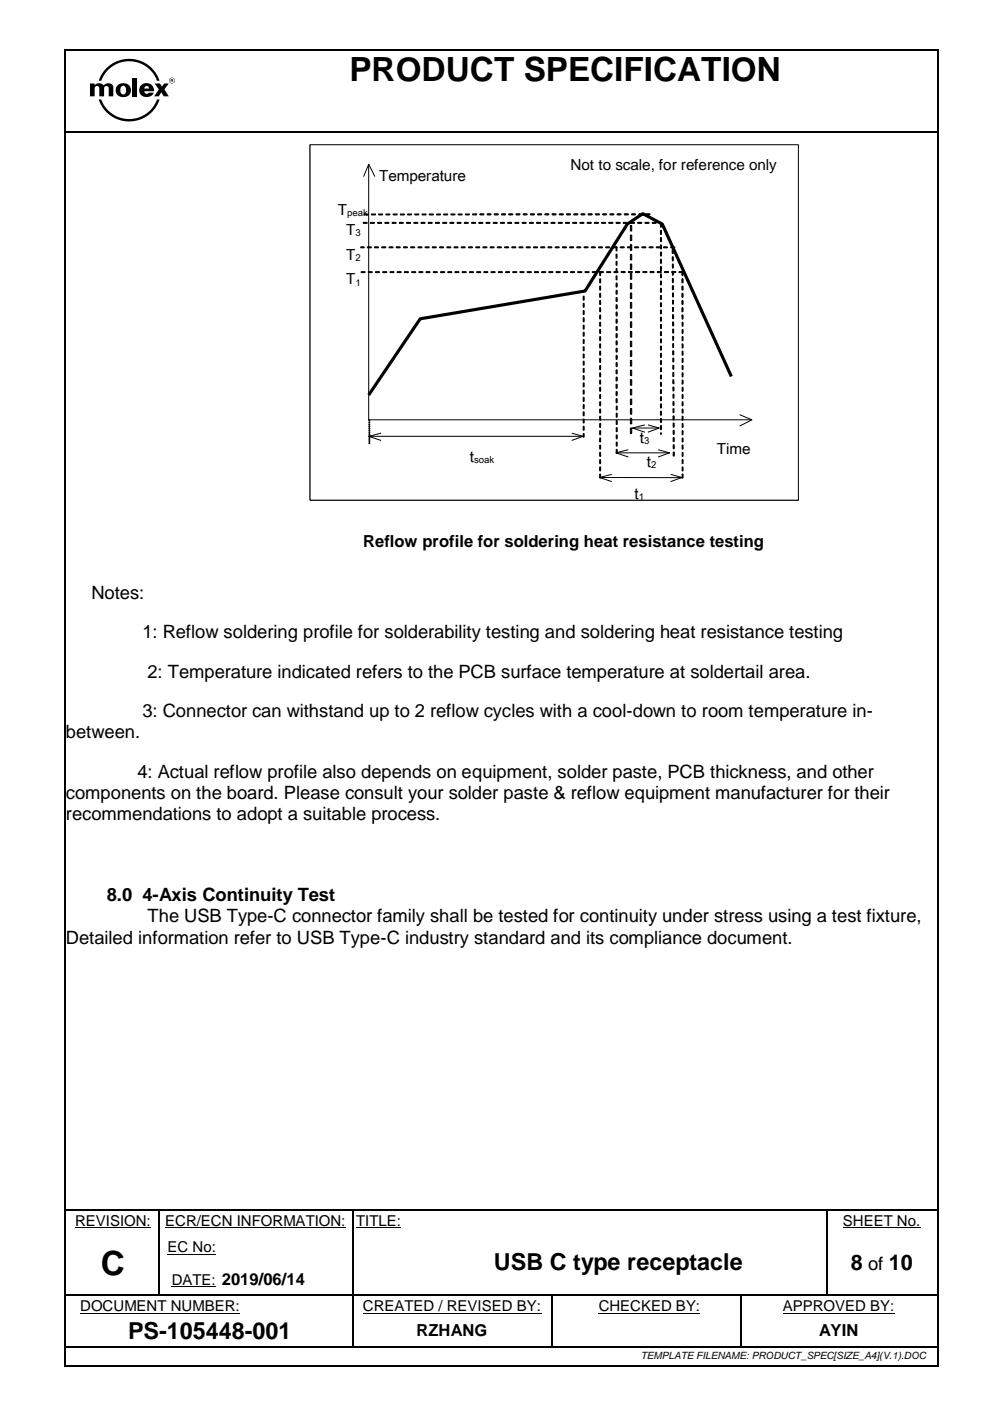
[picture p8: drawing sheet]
<svg xmlns="http://www.w3.org/2000/svg" width="210mm" height="297mm" viewBox="0 0 210 297" stroke-linecap="round" stroke-linejoin="round" font-family="sans-serif">
<defs><g id="words">
<g font-size="7.1">
<text x="74.1" y="17.2">PRODUCT SPECIFICATION</text>
<text x="21.4" y="270.1">C</text>
</g>
<g font-size="5">
<text x="104.7" y="269.1">USB C type receptacle</text>
<text x="27.1" y="283.8">PS-105448-001</text>
</g>
<g font-size="4.6">
<text x="180.4" y="269.2">8</text>
<text x="188.4" y="269.2">10</text>
</g>
<g font-size="3.9">
<text x="19.4" y="127">Notes:</text>
<text x="30.2" y="135.3">1: Reflow soldering profile for solderability testing and soldering heat resistance testing</text>
<text x="31.3" y="143.7">2: Temperature indicated refers to the PCB surface temperature at soldertail area.</text>
<text x="30.2" y="152">3: Connector can withstand up to 2 reflow cycles with a cool-down to room temperature in-</text>
<text x="14" y="156.5">between.</text>
<text x="29.1" y="164.8">4: Actual reflow profile also depends on equipment, solder paste, PCB thickness, and other</text>
<text x="14" y="169.3">components on the board. Please consult your solder paste &amp; reflow equipment manufacturer for their</text>
<text x="14" y="173.8">recommendations to adopt a suitable process.</text>
<text x="22.7" y="191">8.0 4-Axis Continuity Test</text>
<text x="31.3" y="195.5">The USB Type-C connector family shall be tested for continuity under stress using a test fixture,</text>
<text x="14" y="200">Detailed information refer to USB Type-C industry standard and its compliance document.</text>
<text x="184" y="269.2">of</text>
</g>
<g font-size="3.5">
<text x="77" y="116">Reflow profile for soldering heat resistance testing</text>
<text x="88.3" y="283.2">RZHANG</text>
<text x="173.6" y="283.2">AYIN</text>
</g>
<g font-size="3.2">
<text x="121" y="35.9">Not to scale, for reference only</text>
<text x="80.4" y="38.5">Temperature</text>
<text x="71.6" y="45.5">T</text>
<text x="73.4" y="49.8">T</text>
<text x="73.4" y="55.1">T</text>
<text x="73.4" y="60.3">T</text>
<text x="135.6" y="93.9">t</text>
<text x="99.6" y="97.9">t</text>
<text x="134.5" y="101.3">t</text>
<text x="136.3" y="96.1">t</text>
<text x="137.1" y="99">t</text>
<text x="152" y="96.1">Time</text>
<text x="134.5" y="105.7">t</text>
<text x="15.9" y="259.8">REVISION:</text>
<text x="35" y="259.8">ECR/ECN INFORMATION:</text>
<text x="75.5" y="259.8">TITLE:</text>
<text x="178.7" y="259.8">SHEET No.</text>
<text x="35.5" y="265.3">EC No:</text>
<text x="36.4" y="272.2">DATE: 2019/06/14</text>
<text x="17" y="277.8">DOCUMENT NUMBER:</text>
<text x="76.9" y="277.8">CREATED / REVISED BY:</text>
<text x="126.9" y="277.8">CHECKED BY:</text>
<text x="165.9" y="277.8">APPROVED BY:</text>
</g>
<text font-size="2.1" x="135.8" y="288.1">TEMPLATE FILENAME: PRODUCT_SPEC[SIZE_A4](V.1).DOC</text>
<g font-size="2">
<text x="73.4" y="45.5">peak</text>
<text x="75.1" y="49.8">3</text>
<text x="75.1" y="55.1">2</text>
<text x="75.1" y="60.3">1</text>
<text x="136.5" y="94.2">3</text>
<text x="100.5" y="97.9">soak</text>
<text x="135.4" y="101.4">2</text>
<text x="137.1" y="96.1">3</text>
<text x="138" y="99.3">2</text>
<text x="135.4" y="105.7">1</text>
</g>
</g></defs>
<path d="M14 27.9h184.7M14 256.4h19.5M33.8 256.4h40.8M74.9 256.4h11.9M87.1 256.4h88.2M175.6 256.4h22.7M74.7 279.2v6.1M116.9 279.2v6.1M14 285.5h60.6M74.9 285.5h41.8M117.1 285.5h39.9M157.3 285.5h41" fill="none" stroke="#000" stroke-width=".34"/>
<path d="M15.9 260.2h16.1M17 278.3h33.9M35 260.2h38.3M35.5 265.8h10.3M36.4 272.7h9.4M75.5 260.2h9.5M76.9 278.3h37.8M126.9 278.3h21.5M165.9 278.3h23.7M178.7 260.2h16.4" fill="none" stroke="#000" stroke-width=".21"/>
<g fill="#000">
<path d="M25.8 18.3l.1-.1a.73 .73 0 0 1 .8 .3 .73 .73 0 0 1 0 .8 .65 .65 0 0 1-.8 .7 .65 .65 0 0 1-.4-.9zM24.9 18.1a1.56 1.56 0 0 0 0 2.1 1.56 1.56 0 0 0 2 .2 1.53 1.53 0 0 0 .7-2 1.53 1.53 0 0 0-2.1-.7z" fill-rule="evenodd"/>
<path d="M22.5 14.5a6.8 6.8 0 0 1 11.3 2.6h-.5a6.3 6.3 0 0 0-5.9-4.1 6.3 6.3 0 0 0-5.9 4.1h-.6l.7-1.4z" fill-rule="evenodd"/>
<path d="M29.9 18.1a1.56 1.56 0 0 0 0 2.1 1.56 1.56 0 0 0 2.1 .2l.6-.8h-1.1a.51 .51 0 0 1-.6 .3 .51 .51 0 0 1-.3-.6h2.1a1.62 1.62 0 0 0-1-1.6 1.62 1.62 0 0 0-1.8 .4zM30.7 18.4l.4-.2a.48 .48 0 0 1 .5 .6h-1z" fill-rule="evenodd"/>
<path d="M32.8 17.7h1.1l.4 .7 .5-.7h1l-.9 1.3 .9 1.4h-1.1l-.5-.8-.6 .8h-.9l1-1.4z" fill-rule="evenodd"/>
<path d="M35.8 17.1a.65 .65 0 0 1 1.3 0 .65 .65 0 0 1-1.3 0zM35.9 17.1a.55 .55 0 0 0 1.1 0 .55 .55 0 0 0-1.1 0z" fill-rule="evenodd"/>
<path d="M36.3 16.9l.3 .1h-.3zM36.2 16.8v.6h.1v-.3l.4 .3v-.6z" fill-rule="evenodd"/>
<path d="M19.1 17.7h1v.4v-.1a1.28 1.28 0 0 1 1.9 .1 1.16 1.16 0 0 1 2 .3v2h-1v-1.7a.49 .49 0 0 0-.4-.5 .49 .49 0 0 0-.5 .5v1.7h-1v-1.7a.49 .49 0 0 0-.5-.5 .49 .49 0 0 0-.5 .5v1.7h-1z" fill-rule="evenodd"/>
<path d="M28.1 16.5h1v3.9h-1z" fill-rule="evenodd"/>
<path d="M20.9 21.1h.6a6.3 6.3 0 0 0 5.9 4.1 6.3 6.3 0 0 0 5.9-4.1h.5a6.8 6.8 0 0 1-6.4 4.6 6.8 6.8 0 0 1-6.5-4.6z" fill-rule="evenodd"/>
<path d="M33.5 256.6h.2v.2h-.2z" fill-rule="evenodd"/>
<path d="M33.5 256.2h.3v.4h-.3z" fill-rule="evenodd"/>
<path d="M74.6 256.6h.3v.2h-.3z" fill-rule="evenodd"/>
<path d="M74.6 256.2h.3v.4h-.3z" fill-rule="evenodd"/>
<path d="M86.8 256.2h.3v.4h-.3z" fill-rule="evenodd"/>
<path d="M175.3 256.6h.2v.2h-.2z" fill-rule="evenodd"/>
<path d="M175.3 256.2h.3v.4h-.3z" fill-rule="evenodd"/>
<path d="M198.3 256.2h.3v.4h-.3z" fill-rule="evenodd"/>
<path d="M198.6 256.2l.1 .4z" fill-rule="evenodd"/>
<path d="M33.5 260.6h.2v.9h-.2z" fill-rule="evenodd"/>
<path d="M33.5 267.5h.2v.9h-.2z" fill-rule="evenodd"/>
<path d="M33.5 274.4h.2v.2h-.2z" fill-rule="evenodd"/>
<path d="M45.8 274.4h.2v.2h-.2z" fill-rule="evenodd"/>
<path d="M74.6 278.7h.3v.5h-.3z" fill-rule="evenodd"/>
<path d="M74.6 260.6h.3v.9h-.3z" fill-rule="evenodd"/>
<path d="M74.6 267.5h.3v.9h-.3z" fill-rule="evenodd"/>
<path d="M74.6 274.4h.3v.5h-.3z" fill-rule="evenodd"/>
<path d="M86.8 274.4h.3v.2h-.3z" fill-rule="evenodd"/>
<path d="M116.7 278.7h.4v.5h-.4z" fill-rule="evenodd"/>
<path d="M116.8 274.6h.2v.3h-.2z" fill-rule="evenodd"/>
<path d="M116.8 274.4h.2v.2h-.2z" fill-rule="evenodd"/>
<path d="M157 274.6h.3v.3h-.3z" fill-rule="evenodd"/>
<path d="M157 274.4h.3v.2h-.3z" fill-rule="evenodd"/>
<path d="M157 278.7h.3v.5h-.3z" fill-rule="evenodd"/>
<path d="M175.3 260.6h.2v.9h-.2z" fill-rule="evenodd"/>
<path d="M175.3 267.5h.2v.9h-.2z" fill-rule="evenodd"/>
<path d="M175.3 274.4h.2v.2h-.2z" fill-rule="evenodd"/>
<path d="M74.6 285.3h.3v.3h-.3z" fill-rule="evenodd"/>
<path d="M116.7 285.3h.4v.3h-.4z" fill-rule="evenodd"/>
<path d="M157 285.3h.3v.3h-.3z" fill-rule="evenodd"/>
<path d="M198.3 285.3h.3v.3h-.3z" fill-rule="evenodd"/>
<path d="M198.5 285.3h.4v.3h-.4z" fill-rule="evenodd"/>
</g>
<g fill="none" stroke="#000" stroke-width=".25">
<path d="M33.6 256.8v3.8M74.7 256.8v3.8M175.4 256.8v3.8M14 274.5h19.5M33.6 261.5v6M33.6 268.4v6M33.7 274.5h12.1M46 274.5h28.6M74.7 261.5v6M74.7 268.4v6M74.7 274.9v3.8M74.9 274.5h11.9"/>
<path d="M87.1 274.5h29.7M116.9 274.9v3.8M117 274.5h40M157.1 274.9v3.8M157.1 279.2v6.1M157.3 274.5h18M175.4 261.5v6M175.4 268.4v6M175.5 274.5h23.2"/>
</g>
<path d="M65.7 30.7h103.5v75.3h-103.5z" fill-rule="evenodd" fill="#fff"/>
<g fill="none" stroke="#000" stroke-width=".21">
<path d="M65.7 30.7h103.5v75.3h-103.5zM77.1 37.4l1.1-2.6 1.3 2.6M78.2 34.8v54.2h80.9M78.2 92.5h45.4M80.8 91.8l-2.6 .7 2.6 .9M121.2 91.8l2.4 .7-2.4 .9M130.5 96h11.4M133.2 95.3l-2.7 .7 2.7 .8M134.1 90.7h5.6M136.7 90.1l-2.6 .6 2.6 .9M137.3 90.1l2.4 .6-2.4 .9M139.5 95.3l2.4 .7-2.4 .8"/>
<path d="M156.8 87.9l2.6 1.1-2.6 1.3M127.1 101.2h17.5M129.7 100.5l-2.6 .7 2.6 .9M142.1 100.5l2.5 .7-2.5 .9"/>
</g>
<path d="M155 79.8l-14.6-32.3-4.1-2.2-3.3 2.2-9 14.2-34.9 5.9-10.9 16.1" fill="none" stroke="#000" stroke-width=".67" stroke-linecap="butt"/>
<g fill="#000" stroke="#000" stroke-width=".21">
<path d="M127.1 57.6a.1 .1 0 0 1 .2 0 .1 .1 0 0 1-.2 0zM127.1 58.1a.1 .1 0 0 1 .2 0 .1 .1 0 0 1-.2 0zM127.1 58.5a.1 .1 0 0 1 .2 0 .1 .1 0 0 1-.2 0zM127.1 59a.1 .1 0 0 1 .2 0 .1 .1 0 0 1-.2 0zM127.1 59.4a.11 .11 0 0 1 .2 0 .11 .11 0 0 1-.2 0zM127.1 59.9a.1 .1 0 0 1 .2 0 .1 .1 0 0 1-.2 0zM127.1 60.3a.1 .1 0 0 1 .2 0 .1 .1 0 0 1-.2 0zM127.1 60.7a.1 .1 0 0 1 .2 0 .1 .1 0 0 1-.2 0zM127.1 61.2a.11 .11 0 0 1 .2 0 .11 .11 0 0 1-.2 0zM127.1 61.6a.1 .1 0 0 1 .2 0 .1 .1 0 0 1-.2 0zM127.1 62a.1 .1 0 0 1 .2 0 .1 .1 0 0 1-.2 0zM127.1 62.5a.1 .1 0 0 1 .2 0 .1 .1 0 0 1-.2 0zM127.1 62.9a.11 .11 0 0 1 .2 0 .11 .11 0 0 1-.2 0zM127.1 63.4a.1 .1 0 0 1 .2 0 .1 .1 0 0 1-.2 0zM127.1 63.8a.11 .11 0 0 1 .2 0 .11 .11 0 0 1-.2 0zM127.1 64.2a.1 .1 0 0 1 .2 0 .1 .1 0 0 1-.2 0zM127.1 64.7a.11 .11 0 0 1 .2 0 .11 .11 0 0 1-.2 0zM127.1 65.1a.1 .1 0 0 1 .2 0 .1 .1 0 0 1-.2 0zM127.1 65.5a.11 .11 0 0 1 .2 0 .11 .11 0 0 1-.2 0zM127.1 66a.1 .1 0 0 1 .2 0 .1 .1 0 0 1-.2 0zM127.1 66.4a.1 .1 0 0 1 .2 0 .1 .1 0 0 1-.2 0zM127.1 66.9a.1 .1 0 0 1 .2 0 .1 .1 0 0 1-.2 0zM127.1 67.3a.11 .11 0 0 1 .2 0 .11 .11 0 0 1-.2 0zM127.1 67.7a.1 .1 0 0 1 .2 0 .1 .1 0 0 1-.2 0zM127.1 68.2a.11 .11 0 0 1 .2 0 .11 .11 0 0 1-.2 0zM127.1 68.6a.1 .1 0 0 1 .2 0 .1 .1 0 0 1-.2 0zM127.1 69.1a.11 .11 0 0 1 .2 0 .11 .11 0 0 1-.2 0zM127.1 69.5a.1 .1 0 0 1 .2 0 .1 .1 0 0 1-.2 0zM127.1 69.9a.12 .12 0 0 1 .2 0 .12 .12 0 0 1-.2 0zM127.1 70.4a.11 .11 0 0 1 .2 0 .11 .11 0 0 1-.2 0zM127.1 70.8a.11 .11 0 0 1 .2 0 .11 .11 0 0 1-.2 0zM127.1 71.2a.1 .1 0 0 1 .2 0 .1 .1 0 0 1-.2 0zM127.1 71.7a.12 .12 0 0 1 .2 0 .12 .12 0 0 1-.2 0zM127.1 72.1a.1 .1 0 0 1 .2 0 .1 .1 0 0 1-.2 0zM127.1 72.6a.1 .1 0 0 1 .2 0 .1 .1 0 0 1-.2 0zM127.1 73a.11 .11 0 0 1 .2 0 .11 .11 0 0 1-.2 0zM127.1 73.4a.1 .1 0 0 1 .2 0 .1 .1 0 0 1-.2 0zM127.1 73.9a.1 .1 0 0 1 .2 0 .1 .1 0 0 1-.2 0zM127.1 74.3a.11 .11 0 0 1 .2 0 .11 .11 0 0 1-.2 0zM127.1 74.7a.11 .11 0 0 1 .2 0 .11 .11 0 0 1-.2 0zM127.1 75.2a.1 .1 0 0 1 .2 0 .1 .1 0 0 1-.2 0zM127.1 75.6a.1 .1 0 0 1 .2 0 .1 .1 0 0 1-.2 0zM127.1 76.1a.1 .1 0 0 1 .2 0 .1 .1 0 0 1-.2 0zM127.1 76.5a.11 .11 0 0 1 .2 0 .11 .11 0 0 1-.2 0zM127.1 77a.1 .1 0 0 1 .2 0 .1 .1 0 0 1-.2 0zM127.1 77.4a.11 .11 0 0 1 .2 0 .11 .11 0 0 1-.2 0zM127.1 77.8a.11 .11 0 0 1 .2 0 .11 .11 0 0 1-.2 0zM127.1 78.2a.1 .1 0 0 1 .2 0 .1 .1 0 0 1-.2 0zM127.1 78.7a.1 .1 0 0 1 .2 0 .1 .1 0 0 1-.2 0zM127.1 79.1a.11 .11 0 0 1 .2 0 .11 .11 0 0 1-.2 0zM127.1 79.6a.1 .1 0 0 1 .2 0 .1 .1 0 0 1-.2 0zM127.1 80a.1 .1 0 0 1 .2 0 .1 .1 0 0 1-.2 0zM127.1 80.5a.11 .11 0 0 1 .2 0 .11 .11 0 0 1-.2 0zM127.1 80.9a.11 .11 0 0 1 .2 0 .11 .11 0 0 1-.2 0zM127.1 81.3a.1 .1 0 0 1 .2 0 .1 .1 0 0 1-.2 0zM127.1 81.8a.1 .1 0 0 1 .2 0 .1 .1 0 0 1-.2 0zM127.1 82.2a.11 .11 0 0 1 .2 0 .11 .11 0 0 1-.2 0zM127.1 82.6a.1 .1 0 0 1 .2 0 .1 .1 0 0 1-.2 0zM127.1 83.1a.1 .1 0 0 1 .2 0 .1 .1 0 0 1-.2 0zM127.1 83.5a.11 .11 0 0 1 .2 0 .11 .11 0 0 1-.2 0zM127.1 84a.11 .11 0 0 1 .2 0 .11 .11 0 0 1-.2 0zM127.1 84.4a.1 .1 0 0 1 .2 0 .1 .1 0 0 1-.2 0zM127.1 84.8a.11 .11 0 0 1 .2 0 .11 .11 0 0 1-.2 0zM127.1 85.3a.11 .11 0 0 1 .2 0 .11 .11 0 0 1-.2 0zM127.1 85.7a.1 .1 0 0 1 .2 0 .1 .1 0 0 1-.2 0zM127.1 86.1a.1 .1 0 0 1 .2 0 .1 .1 0 0 1-.2 0zM127.1 86.6a.11 .11 0 0 1 .2 0 .11 .11 0 0 1-.2 0zM127.1 87a.11 .11 0 0 1 .2 0 .11 .11 0 0 1-.2 0zM127.1 87.5a.1 .1 0 0 1 .2 0 .1 .1 0 0 1-.2 0zM127.1 87.9a.11 .11 0 0 1 .2 0 .11 .11 0 0 1-.2 0zM127.1 88.3a.11 .11 0 0 1 .2 0 .11 .11 0 0 1-.2 0zM127.1 88.8a.1 .1 0 0 1 .2 0 .1 .1 0 0 1-.2 0zM127.1 89.2a.1 .1 0 0 1 .2 0 .1 .1 0 0 1-.2 0zM127.1 89.6a.11 .11 0 0 1 .2 0 .11 .11 0 0 1-.2 0zM127.1 90.1a.1 .1 0 0 1 .2 0 .1 .1 0 0 1-.2 0zM127.1 90.5a.1 .1 0 0 1 .2 0 .1 .1 0 0 1-.2 0zM127.1 91a.11 .11 0 0 1 .2 0 .11 .11 0 0 1-.2 0zM127.1 91.4a.11 .11 0 0 1 .2 0 .11 .11 0 0 1-.2 0zM127.1 91.8a.1 .1 0 0 1 .2 0 .1 .1 0 0 1-.2 0zM127.1 92.3a.1 .1 0 0 1 .2 0 .1 .1 0 0 1-.2 0zM127.1 92.7a.11 .11 0 0 1 .2 0 .11 .11 0 0 1-.2 0zM127.1 93.1a.1 .1 0 0 1 .2 0 .1 .1 0 0 1-.2 0zM127.1 93.6a.1 .1 0 0 1 .2 0 .1 .1 0 0 1-.2 0zM127.1 94a.11 .11 0 0 1 .2 0 .11 .11 0 0 1-.2 0zM127.1 94.5a.11 .11 0 0 1 .2 0 .11 .11 0 0 1-.2 0zM127.1 94.9a.11 .11 0 0 1 .2 0 .11 .11 0 0 1-.2 0zM127.1 95.3a.11 .11 0 0 1 .2 0 .11 .11 0 0 1-.2 0zM127.1 95.8a.11 .11 0 0 1 .2 0 .11 .11 0 0 1-.2 0zM127.1 96.2a.1 .1 0 0 1 .2 0 .1 .1 0 0 1-.2 0zM127.1 96.6a.1 .1 0 0 1 .2 0 .1 .1 0 0 1-.2 0zM127.1 97.1a.11 .11 0 0 1 .2 0 .11 .11 0 0 1-.2 0zM127.1 97.5a.11 .11 0 0 1 .2 0 .11 .11 0 0 1-.2 0zM127.1 98a.1 .1 0 0 1 .2 0 .1 .1 0 0 1-.2 0zM127.1 98.4a.1 .1 0 0 1 .2 0 .1 .1 0 0 1-.2 0zM127.1 98.8a.11 .11 0 0 1 .2 0 .11 .11 0 0 1-.2 0zM127.1 99.3a.11 .11 0 0 1 .2 0 .11 .11 0 0 1-.2 0zM127.1 99.7a.1 .1 0 0 1 .2 0 .1 .1 0 0 1-.2 0zM127.1 100.1a.11 .11 0 0 1 .2 0 .11 .11 0 0 1-.2 0zM127.1 100.6a.11 .11 0 0 1 .2 0 .11 .11 0 0 1-.2 0zM127.1 101a.1 .1 0 0 1 .2 0 .1 .1 0 0 1-.2 0zM127.1 101.5a.11 .11 0 0 1 .2 0 .11 .11 0 0 1-.2 0z"/>
<path d="M130.6 52.4a.1 .1 0 0 1 .2 0 .1 .1 0 0 1-.2 0zM130.6 52.9a.1 .1 0 0 1 .2 0 .1 .1 0 0 1-.2 0zM130.6 53.3a.1 .1 0 0 1 .2 0 .1 .1 0 0 1-.2 0zM130.6 53.7a.1 .1 0 0 1 .2 0 .1 .1 0 0 1-.2 0zM130.6 54.2a.1 .1 0 0 1 .2 0 .1 .1 0 0 1-.2 0zM130.6 54.6a.1 .1 0 0 1 .2 0 .1 .1 0 0 1-.2 0zM130.6 55.1a.1 .1 0 0 1 .2 0 .1 .1 0 0 1-.2 0zM130.6 55.5a.1 .1 0 0 1 .2 0 .1 .1 0 0 1-.2 0zM130.6 55.9a.1 .1 0 0 1 .2 0 .1 .1 0 0 1-.2 0zM130.6 56.4a.11 .11 0 0 1 .2 0 .11 .11 0 0 1-.2 0zM130.6 56.8a.1 .1 0 0 1 .2 0 .1 .1 0 0 1-.2 0zM130.6 57.2a.1 .1 0 0 1 .2 0 .1 .1 0 0 1-.2 0zM130.6 57.7a.1 .1 0 0 1 .2 0 .1 .1 0 0 1-.2 0zM130.6 58.1a.1 .1 0 0 1 .2 0 .1 .1 0 0 1-.2 0zM130.6 58.6a.1 .1 0 0 1 .2 0 .1 .1 0 0 1-.2 0zM130.6 59a.1 .1 0 0 1 .2 0 .1 .1 0 0 1-.2 0zM130.6 59.4a.12 .12 0 0 1 .2 0 .12 .12 0 0 1-.2 0zM130.6 59.9a.12 .12 0 0 1 .2 0 .12 .12 0 0 1-.2 0zM130.6 60.3a.12 .12 0 0 1 .2 0 .12 .12 0 0 1-.2 0zM130.6 60.7a.12 .12 0 0 1 .2 0 .12 .12 0 0 1-.2 0zM130.6 61.2a.12 .12 0 0 1 .2 0 .12 .12 0 0 1-.2 0zM130.6 61.6a.12 .12 0 0 1 .2 0 .12 .12 0 0 1-.2 0zM130.6 62.1a.12 .12 0 0 1 .2 0 .12 .12 0 0 1-.2 0zM130.6 62.5a.12 .12 0 0 1 .2 0 .12 .12 0 0 1-.2 0zM130.6 62.9a.12 .12 0 0 1 .2 0 .12 .12 0 0 1-.2 0zM130.6 63.4a.12 .12 0 0 1 .2 0 .12 .12 0 0 1-.2 0zM130.6 63.8a.12 .12 0 0 1 .2 0 .12 .12 0 0 1-.2 0zM130.6 64.2a.12 .12 0 0 1 .2 0 .12 .12 0 0 1-.2 0zM130.6 64.7a.12 .12 0 0 1 .2 0 .12 .12 0 0 1-.2 0zM130.6 65.1a.12 .12 0 0 1 .2 0 .12 .12 0 0 1-.2 0zM130.6 65.6a.12 .12 0 0 1 .2 0 .12 .12 0 0 1-.2 0zM130.6 66a.12 .12 0 0 1 .2 0 .12 .12 0 0 1-.2 0zM130.6 66.4a.12 .12 0 0 1 .2 0 .12 .12 0 0 1-.2 0zM130.6 66.9a.12 .12 0 0 1 .2 0 .12 .12 0 0 1-.2 0zM130.6 67.3a.12 .12 0 0 1 .2 0 .12 .12 0 0 1-.2 0zM130.6 67.7a.12 .12 0 0 1 .2 0 .12 .12 0 0 1-.2 0zM130.6 68.2a.12 .12 0 0 1 .2 0 .12 .12 0 0 1-.2 0zM130.6 68.6a.13 .13 0 0 1 .2 0 .13 .13 0 0 1-.2 0zM130.6 69.1a.12 .12 0 0 1 .2 0 .12 .12 0 0 1-.2 0zM130.6 69.5a.13 .13 0 0 1 .2 0 .13 .13 0 0 1-.2 0zM130.6 69.9a.12 .12 0 0 1 .2 0 .12 .12 0 0 1-.2 0zM130.6 70.4a.13 .13 0 0 1 .2 0 .13 .13 0 0 1-.2 0zM130.6 70.8a.12 .12 0 0 1 .2 0 .12 .12 0 0 1-.2 0zM130.6 71.3a.13 .13 0 0 1 .2 0 .13 .13 0 0 1-.2 0zM130.6 71.7a.12 .12 0 0 1 .2 0 .12 .12 0 0 1-.2 0zM130.6 72.1a.13 .13 0 0 1 .2 0 .13 .13 0 0 1-.2 0zM130.6 72.6a.12 .12 0 0 1 .2 0 .12 .12 0 0 1-.2 0zM130.6 73a.13 .13 0 0 1 .2 0 .13 .13 0 0 1-.2 0zM130.6 73.4a.12 .12 0 0 1 .2 0 .12 .12 0 0 1-.2 0zM130.6 73.9a.12 .12 0 0 1 .2 0 .12 .12 0 0 1-.2 0zM130.6 74.3a.12 .12 0 0 1 .2 0 .12 .12 0 0 1-.2 0zM130.6 74.8a.12 .12 0 0 1 .2 0 .12 .12 0 0 1-.2 0zM130.6 75.2a.12 .12 0 0 1 .2 0 .12 .12 0 0 1-.2 0zM130.6 75.7a.12 .12 0 0 1 .2 0 .12 .12 0 0 1-.2 0zM130.6 76.1a.12 .12 0 0 1 .2 0 .12 .12 0 0 1-.2 0zM130.6 76.5a.12 .12 0 0 1 .2 0 .12 .12 0 0 1-.2 0zM130.6 76.9a.12 .12 0 0 1 .2 0 .12 .12 0 0 1-.2 0zM130.6 77.4a.12 .12 0 0 1 .2 0 .12 .12 0 0 1-.2 0zM130.6 77.8a.12 .12 0 0 1 .2 0 .12 .12 0 0 1-.2 0zM130.6 78.3a.12 .12 0 0 1 .2 0 .12 .12 0 0 1-.2 0zM130.6 78.7a.12 .12 0 0 1 .2 0 .12 .12 0 0 1-.2 0zM130.6 79.2a.12 .12 0 0 1 .2 0 .12 .12 0 0 1-.2 0zM130.6 79.6a.12 .12 0 0 1 .2 0 .12 .12 0 0 1-.2 0zM130.6 80a.12 .12 0 0 1 .2 0 .12 .12 0 0 1-.2 0zM130.6 80.5a.12 .12 0 0 1 .2 0 .12 .12 0 0 1-.2 0zM130.6 80.9a.12 .12 0 0 1 .2 0 .12 .12 0 0 1-.2 0zM130.6 81.3a.12 .12 0 0 1 .2 0 .12 .12 0 0 1-.2 0zM130.6 81.8a.12 .12 0 0 1 .2 0 .12 .12 0 0 1-.2 0zM130.6 82.2a.12 .12 0 0 1 .2 0 .12 .12 0 0 1-.2 0zM130.6 82.7a.12 .12 0 0 1 .2 0 .12 .12 0 0 1-.2 0zM130.6 83.1a.12 .12 0 0 1 .2 0 .12 .12 0 0 1-.2 0zM130.6 83.5a.12 .12 0 0 1 .2 0 .12 .12 0 0 1-.2 0zM130.6 84a.12 .12 0 0 1 .2 0 .12 .12 0 0 1-.2 0zM130.6 84.4a.12 .12 0 0 1 .2 0 .12 .12 0 0 1-.2 0zM130.6 84.8a.12 .12 0 0 1 .2 0 .12 .12 0 0 1-.2 0zM130.6 85.3a.12 .12 0 0 1 .2 0 .12 .12 0 0 1-.2 0zM130.6 85.7a.12 .12 0 0 1 .2 0 .12 .12 0 0 1-.2 0zM130.6 86.2a.12 .12 0 0 1 .2 0 .12 .12 0 0 1-.2 0zM130.6 86.6a.12 .12 0 0 1 .2 0 .12 .12 0 0 1-.2 0zM130.6 87a.12 .12 0 0 1 .2 0 .12 .12 0 0 1-.2 0zM130.6 87.5a.12 .12 0 0 1 .2 0 .12 .12 0 0 1-.2 0zM130.6 87.9a.12 .12 0 0 1 .2 0 .12 .12 0 0 1-.2 0zM130.6 88.3a.12 .12 0 0 1 .2 0 .12 .12 0 0 1-.2 0zM130.6 88.8a.12 .12 0 0 1 .2 0 .12 .12 0 0 1-.2 0zM130.6 89.2a.12 .12 0 0 1 .2 0 .12 .12 0 0 1-.2 0zM130.6 89.7a.12 .12 0 0 1 .2 0 .12 .12 0 0 1-.2 0zM130.6 90.1a.12 .12 0 0 1 .2 0 .12 .12 0 0 1-.2 0zM130.6 90.5a.12 .12 0 0 1 .2 0 .12 .12 0 0 1-.2 0zM130.6 91a.12 .12 0 0 1 .2 0 .12 .12 0 0 1-.2 0zM130.6 91.4a.12 .12 0 0 1 .2 0 .12 .12 0 0 1-.2 0zM130.6 91.8a.12 .12 0 0 1 .2 0 .12 .12 0 0 1-.2 0zM130.6 92.3a.11 .11 0 0 1 .2 0 .11 .11 0 0 1-.2 0zM130.6 92.7a.11 .11 0 0 1 .2 0 .11 .11 0 0 1-.2 0zM130.6 93.2a.11 .11 0 0 1 .2 0 .11 .11 0 0 1-.2 0zM130.6 93.6a.11 .11 0 0 1 .2 0 .11 .11 0 0 1-.2 0zM130.6 94a.11 .11 0 0 1 .2 0 .11 .11 0 0 1-.2 0zM130.6 94.5a.11 .11 0 0 1 .2 0 .11 .11 0 0 1-.2 0zM130.6 94.9a.11 .11 0 0 1 .2 0 .11 .11 0 0 1-.2 0zM130.6 95.3a.11 .11 0 0 1 .2 0 .11 .11 0 0 1-.2 0zM130.6 95.8a.11 .11 0 0 1 .2 0 .11 .11 0 0 1-.2 0z"/>
<path d="M133.7 47.8a.11 .11 0 0 1 .2 0 .11 .11 0 0 1-.2 0zM133.7 48.3a.11 .11 0 0 1 .2 0 .11 .11 0 0 1-.2 0zM133.7 48.7a.11 .11 0 0 1 .2 0 .11 .11 0 0 1-.2 0zM133.7 49.1a.11 .11 0 0 1 .2 0 .11 .11 0 0 1-.2 0zM133.7 49.6a.11 .11 0 0 1 .2 0 .11 .11 0 0 1-.2 0zM133.7 50a.11 .11 0 0 1 .2 0 .11 .11 0 0 1-.2 0zM133.7 50.5a.11 .11 0 0 1 .2 0 .11 .11 0 0 1-.2 0zM133.7 50.9a.11 .11 0 0 1 .2 0 .11 .11 0 0 1-.2 0zM133.7 51.3a.11 .11 0 0 1 .2 0 .11 .11 0 0 1-.2 0zM133.7 51.8a.11 .11 0 0 1 .2 0 .11 .11 0 0 1-.2 0zM133.7 52.2a.11 .11 0 0 1 .2 0 .11 .11 0 0 1-.2 0zM133.6 52.7a.15 .15 0 0 1 .3 0 .15 .15 0 0 1-.3 0zM133.7 53.1a.11 .11 0 0 1 .2 0 .11 .11 0 0 1-.2 0zM133.6 53.5a.15 .15 0 0 1 .3 0 .15 .15 0 0 1-.3 0zM133.7 54a.11 .11 0 0 1 .2 0 .11 .11 0 0 1-.2 0zM133.6 54.4a.15 .15 0 0 1 .3 0 .15 .15 0 0 1-.3 0zM133.7 54.8a.11 .11 0 0 1 .2 0 .11 .11 0 0 1-.2 0zM133.6 55.3a.15 .15 0 0 1 .3 0 .15 .15 0 0 1-.3 0zM133.7 55.7a.11 .11 0 0 1 .2 0 .11 .11 0 0 1-.2 0zM133.6 56.2a.15 .15 0 0 1 .3 0 .15 .15 0 0 1-.3 0zM133.7 56.6a.11 .11 0 0 1 .2 0 .11 .11 0 0 1-.2 0zM133.7 57.1a.11 .11 0 0 1 .2 0 .11 .11 0 0 1-.2 0zM133.7 57.5a.11 .11 0 0 1 .2 0 .11 .11 0 0 1-.2 0zM133.7 57.9a.11 .11 0 0 1 .2 0 .11 .11 0 0 1-.2 0zM133.7 58.3a.11 .11 0 0 1 .2 0 .11 .11 0 0 1-.2 0zM133.7 58.8a.11 .11 0 0 1 .2 0 .11 .11 0 0 1-.2 0zM133.7 59.2a.11 .11 0 0 1 .2 0 .11 .11 0 0 1-.2 0zM133.7 59.7a.11 .11 0 0 1 .2 0 .11 .11 0 0 1-.2 0zM133.7 60.1a.11 .11 0 0 1 .2 0 .11 .11 0 0 1-.2 0zM133.7 60.6a.11 .11 0 0 1 .2 0 .11 .11 0 0 1-.2 0zM133.7 61a.11 .11 0 0 1 .2 0 .11 .11 0 0 1-.2 0zM133.7 61.4a.11 .11 0 0 1 .2 0 .11 .11 0 0 1-.2 0zM133.7 61.9a.11 .11 0 0 1 .2 0 .11 .11 0 0 1-.2 0zM133.7 62.3a.11 .11 0 0 1 .2 0 .11 .11 0 0 1-.2 0zM133.7 62.7a.11 .11 0 0 1 .2 0 .11 .11 0 0 1-.2 0zM133.7 63.2a.11 .11 0 0 1 .2 0 .11 .11 0 0 1-.2 0zM133.7 63.6a.11 .11 0 0 1 .2 0 .11 .11 0 0 1-.2 0zM133.7 64.1a.11 .11 0 0 1 .2 0 .11 .11 0 0 1-.2 0zM133.7 64.5a.11 .11 0 0 1 .2 0 .11 .11 0 0 1-.2 0zM133.7 64.9a.11 .11 0 0 1 .2 0 .11 .11 0 0 1-.2 0zM133.7 65.4a.11 .11 0 0 1 .2 0 .11 .11 0 0 1-.2 0zM133.7 65.8a.11 .11 0 0 1 .2 0 .11 .11 0 0 1-.2 0zM133.7 66.2a.11 .11 0 0 1 .2 0 .11 .11 0 0 1-.2 0zM133.7 66.7a.11 .11 0 0 1 .2 0 .11 .11 0 0 1-.2 0zM133.7 67.1a.11 .11 0 0 1 .2 0 .11 .11 0 0 1-.2 0zM133.7 67.6a.11 .11 0 0 1 .2 0 .11 .11 0 0 1-.2 0zM133.7 68a.11 .11 0 0 1 .2 0 .11 .11 0 0 1-.2 0zM133.7 68.4a.11 .11 0 0 1 .2 0 .11 .11 0 0 1-.2 0zM133.7 68.9a.11 .11 0 0 1 .2 0 .11 .11 0 0 1-.2 0zM133.7 69.3a.11 .11 0 0 1 .2 0 .11 .11 0 0 1-.2 0zM133.7 69.7a.11 .11 0 0 1 .2 0 .11 .11 0 0 1-.2 0zM133.7 70.2a.11 .11 0 0 1 .2 0 .11 .11 0 0 1-.2 0zM133.7 70.6a.11 .11 0 0 1 .2 0 .11 .11 0 0 1-.2 0zM133.7 71.1a.11 .11 0 0 1 .2 0 .11 .11 0 0 1-.2 0zM133.7 71.5a.11 .11 0 0 1 .2 0 .11 .11 0 0 1-.2 0zM133.7 71.9a.11 .11 0 0 1 .2 0 .11 .11 0 0 1-.2 0zM133.7 72.4a.11 .11 0 0 1 .2 0 .11 .11 0 0 1-.2 0zM133.7 72.8a.11 .11 0 0 1 .2 0 .11 .11 0 0 1-.2 0zM133.7 73.2a.11 .11 0 0 1 .2 0 .11 .11 0 0 1-.2 0zM133.7 73.7a.11 .11 0 0 1 .2 0 .11 .11 0 0 1-.2 0zM133.7 74.1a.11 .11 0 0 1 .2 0 .11 .11 0 0 1-.2 0zM133.7 74.6a.11 .11 0 0 1 .2 0 .11 .11 0 0 1-.2 0zM133.7 75a.11 .11 0 0 1 .2 0 .11 .11 0 0 1-.2 0zM133.7 75.4a.11 .11 0 0 1 .2 0 .11 .11 0 0 1-.2 0zM133.7 75.9a.11 .11 0 0 1 .2 0 .11 .11 0 0 1-.2 0zM133.7 76.3a.11 .11 0 0 1 .2 0 .11 .11 0 0 1-.2 0zM133.7 76.7a.11 .11 0 0 1 .2 0 .11 .11 0 0 1-.2 0zM133.7 77.2a.11 .11 0 0 1 .2 0 .11 .11 0 0 1-.2 0zM133.7 77.6a.11 .11 0 0 1 .2 0 .11 .11 0 0 1-.2 0zM133.7 78.1a.11 .11 0 0 1 .2 0 .11 .11 0 0 1-.2 0zM133.7 78.5a.11 .11 0 0 1 .2 0 .11 .11 0 0 1-.2 0zM133.7 78.9a.11 .11 0 0 1 .2 0 .11 .11 0 0 1-.2 0zM133.7 79.4a.11 .11 0 0 1 .2 0 .11 .11 0 0 1-.2 0zM133.7 79.8a.11 .11 0 0 1 .2 0 .11 .11 0 0 1-.2 0zM133.7 80.2a.11 .11 0 0 1 .2 0 .11 .11 0 0 1-.2 0zM133.7 80.7a.11 .11 0 0 1 .2 0 .11 .11 0 0 1-.2 0zM133.7 81.1a.11 .11 0 0 1 .2 0 .11 .11 0 0 1-.2 0zM133.7 81.6a.11 .11 0 0 1 .2 0 .11 .11 0 0 1-.2 0zM133.7 82a.11 .11 0 0 1 .2 0 .11 .11 0 0 1-.2 0zM133.7 82.4a.11 .11 0 0 1 .2 0 .11 .11 0 0 1-.2 0zM133.7 82.9a.11 .11 0 0 1 .2 0 .11 .11 0 0 1-.2 0zM133.7 83.3a.11 .11 0 0 1 .2 0 .11 .11 0 0 1-.2 0zM133.7 83.7a.11 .11 0 0 1 .2 0 .11 .11 0 0 1-.2 0zM133.7 84.2a.11 .11 0 0 1 .2 0 .11 .11 0 0 1-.2 0zM133.7 84.6a.11 .11 0 0 1 .2 0 .11 .11 0 0 1-.2 0zM133.7 85.1a.11 .11 0 0 1 .2 0 .11 .11 0 0 1-.2 0zM133.7 85.5a.11 .11 0 0 1 .2 0 .11 .11 0 0 1-.2 0zM133.7 86a.11 .11 0 0 1 .2 0 .11 .11 0 0 1-.2 0zM133.7 86.4a.11 .11 0 0 1 .2 0 .11 .11 0 0 1-.2 0zM133.7 86.8a.11 .11 0 0 1 .2 0 .11 .11 0 0 1-.2 0zM133.6 87.3a.15 .15 0 0 1 .3 0 .15 .15 0 0 1-.3 0zM133.7 87.7a.11 .11 0 0 1 .2 0 .11 .11 0 0 1-.2 0zM133.6 88.1a.15 .15 0 0 1 .3 0 .15 .15 0 0 1-.3 0zM133.7 88.6a.11 .11 0 0 1 .2 0 .11 .11 0 0 1-.2 0zM133.6 89a.15 .15 0 0 1 .3 0 .15 .15 0 0 1-.3 0zM133.7 89.5a.11 .11 0 0 1 .2 0 .11 .11 0 0 1-.2 0zM133.6 89.9a.15 .15 0 0 1 .3 0 .15 .15 0 0 1-.3 0zM133.7 90.3a.11 .11 0 0 1 .2 0 .11 .11 0 0 1-.2 0zM133.6 90.8a.15 .15 0 0 1 .3 0 .15 .15 0 0 1-.3 0zM133.7 91.2a.11 .11 0 0 1 .2 0 .11 .11 0 0 1-.2 0zM133.7 91.7a.11 .11 0 0 1 .2 0 .11 .11 0 0 1-.2 0zM133.7 92.1a.11 .11 0 0 1 .2 0 .11 .11 0 0 1-.2 0z"/>
<path d="M137.6 45.4a.11 .11 0 0 1 .2 0 .11 .11 0 0 1-.2 0zM137.1 45.4a.15 .15 0 0 1 .3 0 .15 .15 0 0 1-.3 0zM136.7 45.4a.12 .12 0 0 1 .2 0 .12 .12 0 0 1-.2 0zM136.3 45.4a.12 .12 0 0 1 .2 0 .12 .12 0 0 1-.2 0zM135.8 45.4a.12 .12 0 0 1 .2 0 .12 .12 0 0 1-.2 0zM135.4 45.4a.12 .12 0 0 1 .2 0 .12 .12 0 0 1-.2 0zM134.9 45.4a.15 .15 0 0 1 .3 0 .15 .15 0 0 1-.3 0zM134.5 45.4a.12 .12 0 0 1 .2 0 .12 .12 0 0 1-.2 0zM134.1 45.4a.12 .12 0 0 1 .2 0 .12 .12 0 0 1-.2 0zM133.6 45.4a.15 .15 0 0 1 .3 0 .15 .15 0 0 1-.3 0zM133.2 45.4a.12 .12 0 0 1 .2 0 .12 .12 0 0 1-.2 0zM132.8 45.4a.12 .12 0 0 1 .2 0 .12 .12 0 0 1-.2 0zM132.3 45.4a.12 .12 0 0 1 .2 0 .12 .12 0 0 1-.2 0zM131.9 45.4a.12 .12 0 0 1 .2 0 .12 .12 0 0 1-.2 0zM131.4 45.4a.15 .15 0 0 1 .3 0 .15 .15 0 0 1-.3 0zM131 45.4a.12 .12 0 0 1 .2 0 .12 .12 0 0 1-.2 0zM130.6 45.4a.12 .12 0 0 1 .2 0 .12 .12 0 0 1-.2 0zM130.1 45.4a.12 .12 0 0 1 .2 0 .12 .12 0 0 1-.2 0zM129.7 45.4a.12 .12 0 0 1 .2 0 .12 .12 0 0 1-.2 0zM129.2 45.4a.15 .15 0 0 1 .3 0 .15 .15 0 0 1-.3 0zM128.8 45.4a.12 .12 0 0 1 .2 0 .12 .12 0 0 1-.2 0zM128.4 45.4a.12 .12 0 0 1 .2 0 .12 .12 0 0 1-.2 0zM127.9 45.4a.15 .15 0 0 1 .3 0 .15 .15 0 0 1-.3 0zM127.5 45.4a.12 .12 0 0 1 .2 0 .12 .12 0 0 1-.2 0zM127.1 45.4a.12 .12 0 0 1 .2 0 .12 .12 0 0 1-.2 0zM126.6 45.4a.12 .12 0 0 1 .2 0 .12 .12 0 0 1-.2 0zM126.2 45.4a.12 .12 0 0 1 .2 0 .12 .12 0 0 1-.2 0zM125.7 45.4a.15 .15 0 0 1 .3 0 .15 .15 0 0 1-.3 0zM125.3 45.4a.12 .12 0 0 1 .2 0 .12 .12 0 0 1-.2 0zM124.9 45.4a.12 .12 0 0 1 .2 0 .12 .12 0 0 1-.2 0zM124.4 45.4a.15 .15 0 0 1 .3 0 .15 .15 0 0 1-.3 0zM124 45.4a.12 .12 0 0 1 .2 0 .12 .12 0 0 1-.2 0zM123.6 45.4a.12 .12 0 0 1 .2 0 .12 .12 0 0 1-.2 0zM123.1 45.4a.12 .12 0 0 1 .2 0 .12 .12 0 0 1-.2 0zM122.7 45.4a.12 .12 0 0 1 .2 0 .12 .12 0 0 1-.2 0zM122.2 45.4a.15 .15 0 0 1 .3 0 .15 .15 0 0 1-.3 0zM121.8 45.4a.12 .12 0 0 1 .2 0 .12 .12 0 0 1-.2 0zM121.3 45.4a.15 .15 0 0 1 .3 0 .15 .15 0 0 1-.3 0zM120.9 45.4a.15 .15 0 0 1 .3 0 .15 .15 0 0 1-.3 0zM120.5 45.4a.12 .12 0 0 1 .2 0 .12 .12 0 0 1-.2 0zM120.1 45.4a.12 .12 0 0 1 .2 0 .12 .12 0 0 1-.2 0zM119.6 45.4a.12 .12 0 0 1 .2 0 .12 .12 0 0 1-.2 0zM119.2 45.4a.12 .12 0 0 1 .2 0 .12 .12 0 0 1-.2 0zM118.7 45.4a.15 .15 0 0 1 .3 0 .15 .15 0 0 1-.3 0zM118.3 45.4a.12 .12 0 0 1 .2 0 .12 .12 0 0 1-.2 0zM117.8 45.4a.15 .15 0 0 1 .3 0 .15 .15 0 0 1-.3 0zM117.4 45.4a.15 .15 0 0 1 .3 0 .15 .15 0 0 1-.3 0zM117 45.4a.12 .12 0 0 1 .2 0 .12 .12 0 0 1-.2 0zM116.6 45.4a.12 .12 0 0 1 .2 0 .12 .12 0 0 1-.2 0zM116.1 45.4a.12 .12 0 0 1 .2 0 .12 .12 0 0 1-.2 0zM115.7 45.4a.12 .12 0 0 1 .2 0 .12 .12 0 0 1-.2 0zM115.2 45.4a.15 .15 0 0 1 .3 0 .15 .15 0 0 1-.3 0zM114.8 45.4a.12 .12 0 0 1 .2 0 .12 .12 0 0 1-.2 0zM114.4 45.4a.12 .12 0 0 1 .2 0 .12 .12 0 0 1-.2 0zM113.9 45.4a.15 .15 0 0 1 .3 0 .15 .15 0 0 1-.3 0zM113.5 45.4a.12 .12 0 0 1 .2 0 .12 .12 0 0 1-.2 0zM113.1 45.4a.12 .12 0 0 1 .2 0 .12 .12 0 0 1-.2 0zM112.6 45.4a.12 .12 0 0 1 .2 0 .12 .12 0 0 1-.2 0zM112.2 45.4a.12 .12 0 0 1 .2 0 .12 .12 0 0 1-.2 0zM111.7 45.4a.15 .15 0 0 1 .3 0 .15 .15 0 0 1-.3 0zM111.3 45.4a.12 .12 0 0 1 .2 0 .12 .12 0 0 1-.2 0zM110.8 45.4a.15 .15 0 0 1 .3 0 .15 .15 0 0 1-.3 0zM110.4 45.4a.15 .15 0 0 1 .3 0 .15 .15 0 0 1-.3 0zM110 45.4a.12 .12 0 0 1 .2 0 .12 .12 0 0 1-.2 0zM109.6 45.4a.12 .12 0 0 1 .2 0 .12 .12 0 0 1-.2 0zM109.1 45.4a.12 .12 0 0 1 .2 0 .12 .12 0 0 1-.2 0zM108.7 45.4a.12 .12 0 0 1 .2 0 .12 .12 0 0 1-.2 0zM108.2 45.4a.15 .15 0 0 1 .3 0 .15 .15 0 0 1-.3 0zM107.8 45.4a.12 .12 0 0 1 .2 0 .12 .12 0 0 1-.2 0zM107.4 45.4a.12 .12 0 0 1 .2 0 .12 .12 0 0 1-.2 0zM106.9 45.4a.15 .15 0 0 1 .3 0 .15 .15 0 0 1-.3 0zM106.5 45.4a.12 .12 0 0 1 .2 0 .12 .12 0 0 1-.2 0zM106.1 45.4a.12 .12 0 0 1 .2 0 .12 .12 0 0 1-.2 0zM105.6 45.4a.12 .12 0 0 1 .2 0 .12 .12 0 0 1-.2 0zM105.2 45.4a.12 .12 0 0 1 .2 0 .12 .12 0 0 1-.2 0zM104.7 45.4a.15 .15 0 0 1 .3 0 .15 .15 0 0 1-.3 0zM104.3 45.4a.12 .12 0 0 1 .2 0 .12 .12 0 0 1-.2 0zM103.9 45.4a.12 .12 0 0 1 .2 0 .12 .12 0 0 1-.2 0zM103.4 45.4a.15 .15 0 0 1 .3 0 .15 .15 0 0 1-.3 0zM103 45.4a.12 .12 0 0 1 .2 0 .12 .12 0 0 1-.2 0zM102.6 45.4a.12 .12 0 0 1 .2 0 .12 .12 0 0 1-.2 0zM102.1 45.4a.12 .12 0 0 1 .2 0 .12 .12 0 0 1-.2 0zM101.7 45.4a.12 .12 0 0 1 .2 0 .12 .12 0 0 1-.2 0zM101.2 45.4a.15 .15 0 0 1 .3 0 .15 .15 0 0 1-.3 0zM100.8 45.4a.12 .12 0 0 1 .2 0 .12 .12 0 0 1-.2 0zM100.3 45.4a.15 .15 0 0 1 .3 0 .15 .15 0 0 1-.3 0zM99.9 45.4a.15 .15 0 0 1 .3 0 .15 .15 0 0 1-.3 0zM99.5 45.4a.12 .12 0 0 1 .2 0 .12 .12 0 0 1-.2 0zM99.1 45.4a.12 .12 0 0 1 .2 0 .12 .12 0 0 1-.2 0zM98.6 45.4a.12 .12 0 0 1 .2 0 .12 .12 0 0 1-.2 0zM98.2 45.4a.12 .12 0 0 1 .2 0 .12 .12 0 0 1-.2 0zM97.7 45.4a.15 .15 0 0 1 .3 0 .15 .15 0 0 1-.3 0zM97.3 45.4a.12 .12 0 0 1 .2 0 .12 .12 0 0 1-.2 0zM96.8 45.4a.15 .15 0 0 1 .3 0 .15 .15 0 0 1-.3 0zM96.4 45.4a.12 .12 0 0 1 .2 0 .12 .12 0 0 1-.2 0zM96 45.4a.12 .12 0 0 1 .2 0 .12 .12 0 0 1-.2 0zM95.5 45.4a.15 .15 0 0 1 .3 0 .15 .15 0 0 1-.3 0zM95.1 45.4a.12 .12 0 0 1 .2 0 .12 .12 0 0 1-.2 0zM94.6 45.4a.15 .15 0 0 1 .3 0 .15 .15 0 0 1-.3 0zM94.2 45.4a.15 .15 0 0 1 .3 0 .15 .15 0 0 1-.3 0zM93.8 45.4a.12 .12 0 0 1 .2 0 .12 .12 0 0 1-.2 0zM93.4 45.4a.12 .12 0 0 1 .2 0 .12 .12 0 0 1-.2 0zM92.9 45.4a.12 .12 0 0 1 .2 0 .12 .12 0 0 1-.2 0zM92.5 45.4a.12 .12 0 0 1 .2 0 .12 .12 0 0 1-.2 0zM92 45.4a.15 .15 0 0 1 .3 0 .15 .15 0 0 1-.3 0zM91.6 45.4a.12 .12 0 0 1 .2 0 .12 .12 0 0 1-.2 0zM91.1 45.4a.15 .15 0 0 1 .3 0 .15 .15 0 0 1-.3 0zM90.7 45.4a.15 .15 0 0 1 .3 0 .15 .15 0 0 1-.3 0zM90.3 45.4a.12 .12 0 0 1 .2 0 .12 .12 0 0 1-.2 0zM89.8 45.4a.15 .15 0 0 1 .3 0 .15 .15 0 0 1-.3 0zM89.4 45.4a.12 .12 0 0 1 .2 0 .12 .12 0 0 1-.2 0zM89 45.4a.12 .12 0 0 1 .2 0 .12 .12 0 0 1-.2 0zM88.5 45.4a.15 .15 0 0 1 .3 0 .15 .15 0 0 1-.3 0zM88.1 45.4a.12 .12 0 0 1 .2 0 .12 .12 0 0 1-.2 0zM87.6 45.4a.15 .15 0 0 1 .3 0 .15 .15 0 0 1-.3 0zM87.2 45.4a.15 .15 0 0 1 .3 0 .15 .15 0 0 1-.3 0zM86.8 45.4a.12 .12 0 0 1 .2 0 .12 .12 0 0 1-.2 0zM86.3 45.4a.15 .15 0 0 1 .3 0 .15 .15 0 0 1-.3 0zM85.9 45.4a.12 .12 0 0 1 .2 0 .12 .12 0 0 1-.2 0zM85.5 45.4a.12 .12 0 0 1 .2 0 .12 .12 0 0 1-.2 0zM85 45.4a.15 .15 0 0 1 .3 0 .15 .15 0 0 1-.3 0zM84.6 45.4a.12 .12 0 0 1 .2 0 .12 .12 0 0 1-.2 0zM84.1 45.4a.15 .15 0 0 1 .3 0 .15 .15 0 0 1-.3 0zM83.7 45.4a.15 .15 0 0 1 .3 0 .15 .15 0 0 1-.3 0zM83.3 45.4a.12 .12 0 0 1 .2 0 .12 .12 0 0 1-.2 0zM82.8 45.4a.15 .15 0 0 1 .3 0 .15 .15 0 0 1-.3 0zM82.4 45.4a.12 .12 0 0 1 .2 0 .12 .12 0 0 1-.2 0zM82 45.4a.11 .11 0 0 1 .2 0 .11 .11 0 0 1-.2 0zM81.5 45.4a.11 .11 0 0 1 .2 0 .11 .11 0 0 1-.2 0zM81.1 45.4a.11 .11 0 0 1 .2 0 .11 .11 0 0 1-.2 0zM80.7 45.4a.11 .11 0 0 1 .2 0 .11 .11 0 0 1-.2 0zM80.2 45.4a.11 .11 0 0 1 .2 0 .11 .11 0 0 1-.2 0zM79.8 45.4a.11 .11 0 0 1 .2 0 .11 .11 0 0 1-.2 0zM79.4 45.4a.11 .11 0 0 1 .2 0 .11 .11 0 0 1-.2 0zM78.9 45.4a.11 .11 0 0 1 .2 0 .11 .11 0 0 1-.2 0zM78.5 45.4a.11 .11 0 0 1 .2 0 .11 .11 0 0 1-.2 0zM78 45.4a.11 .11 0 0 1 .2 0 .11 .11 0 0 1-.2 0zM77.6 45.4a.11 .11 0 0 1 .2 0 .11 .11 0 0 1-.2 0zM77.2 45.4a.11 .11 0 0 1 .2 0 .11 .11 0 0 1-.2 0z"/>
<path d="M138.9 47.2a.11 .11 0 0 1 .2 0 .11 .11 0 0 1-.2 0zM138.4 47.2a.15 .15 0 0 1 .3 0 .15 .15 0 0 1-.3 0zM138 47.2a.15 .15 0 0 1 .3 0 .15 .15 0 0 1-.3 0zM137.6 47.2a.12 .12 0 0 1 .2 0 .12 .12 0 0 1-.2 0zM137.1 47.2a.15 .15 0 0 1 .3 0 .15 .15 0 0 1-.3 0zM136.7 47.2a.12 .12 0 0 1 .2 0 .12 .12 0 0 1-.2 0zM136.3 47.2a.12 .12 0 0 1 .2 0 .12 .12 0 0 1-.2 0zM135.8 47.2a.15 .15 0 0 1 .3 0 .15 .15 0 0 1-.3 0zM135.4 47.2a.12 .12 0 0 1 .2 0 .12 .12 0 0 1-.2 0zM134.9 47.2a.15 .15 0 0 1 .3 0 .15 .15 0 0 1-.3 0zM134.5 47.2a.15 .15 0 0 1 .3 0 .15 .15 0 0 1-.3 0zM134.1 47.2a.12 .12 0 0 1 .2 0 .12 .12 0 0 1-.2 0zM133.6 47.2a.15 .15 0 0 1 .3 0 .15 .15 0 0 1-.3 0zM133.2 47.2a.12 .12 0 0 1 .2 0 .12 .12 0 0 1-.2 0zM132.7 47.2a.15 .15 0 0 1 .3 0 .15 .15 0 0 1-.3 0zM132.3 47.2a.12 .12 0 0 1 .2 0 .12 .12 0 0 1-.2 0zM131.9 47.2a.12 .12 0 0 1 .2 0 .12 .12 0 0 1-.2 0zM131.4 47.2a.15 .15 0 0 1 .3 0 .15 .15 0 0 1-.3 0zM131 47.2a.12 .12 0 0 1 .2 0 .12 .12 0 0 1-.2 0zM130.6 47.2a.12 .12 0 0 1 .2 0 .12 .12 0 0 1-.2 0zM130.1 47.2a.12 .12 0 0 1 .2 0 .12 .12 0 0 1-.2 0zM129.7 47.2a.12 .12 0 0 1 .2 0 .12 .12 0 0 1-.2 0zM129.2 47.2a.15 .15 0 0 1 .3 0 .15 .15 0 0 1-.3 0zM128.8 47.2a.12 .12 0 0 1 .2 0 .12 .12 0 0 1-.2 0zM128.4 47.2a.12 .12 0 0 1 .2 0 .12 .12 0 0 1-.2 0zM127.9 47.2a.15 .15 0 0 1 .3 0 .15 .15 0 0 1-.3 0zM127.5 47.2a.12 .12 0 0 1 .2 0 .12 .12 0 0 1-.2 0zM127.1 47.2a.12 .12 0 0 1 .2 0 .12 .12 0 0 1-.2 0zM126.6 47.2a.12 .12 0 0 1 .2 0 .12 .12 0 0 1-.2 0zM126.2 47.2a.12 .12 0 0 1 .2 0 .12 .12 0 0 1-.2 0zM125.7 47.2a.15 .15 0 0 1 .3 0 .15 .15 0 0 1-.3 0zM125.3 47.2a.12 .12 0 0 1 .2 0 .12 .12 0 0 1-.2 0zM124.9 47.2a.12 .12 0 0 1 .2 0 .12 .12 0 0 1-.2 0zM124.4 47.2a.15 .15 0 0 1 .3 0 .15 .15 0 0 1-.3 0zM124 47.2a.12 .12 0 0 1 .2 0 .12 .12 0 0 1-.2 0zM123.6 47.2a.12 .12 0 0 1 .2 0 .12 .12 0 0 1-.2 0zM123.1 47.2a.12 .12 0 0 1 .2 0 .12 .12 0 0 1-.2 0zM122.7 47.2a.12 .12 0 0 1 .2 0 .12 .12 0 0 1-.2 0zM122.2 47.2a.15 .15 0 0 1 .3 0 .15 .15 0 0 1-.3 0zM121.8 47.2a.12 .12 0 0 1 .2 0 .12 .12 0 0 1-.2 0zM121.4 47.2a.12 .12 0 0 1 .2 0 .12 .12 0 0 1-.2 0zM120.9 47.2a.15 .15 0 0 1 .3 0 .15 .15 0 0 1-.3 0zM120.5 47.2a.12 .12 0 0 1 .2 0 .12 .12 0 0 1-.2 0zM120.1 47.2a.12 .12 0 0 1 .2 0 .12 .12 0 0 1-.2 0zM119.6 47.2a.12 .12 0 0 1 .2 0 .12 .12 0 0 1-.2 0zM119.2 47.2a.12 .12 0 0 1 .2 0 .12 .12 0 0 1-.2 0zM118.7 47.2a.15 .15 0 0 1 .3 0 .15 .15 0 0 1-.3 0zM118.3 47.2a.12 .12 0 0 1 .2 0 .12 .12 0 0 1-.2 0zM117.9 47.2a.12 .12 0 0 1 .2 0 .12 .12 0 0 1-.2 0zM117.4 47.2a.15 .15 0 0 1 .3 0 .15 .15 0 0 1-.3 0zM117 47.2a.12 .12 0 0 1 .2 0 .12 .12 0 0 1-.2 0zM116.6 47.2a.12 .12 0 0 1 .2 0 .12 .12 0 0 1-.2 0zM116.1 47.2a.12 .12 0 0 1 .2 0 .12 .12 0 0 1-.2 0zM115.7 47.2a.12 .12 0 0 1 .2 0 .12 .12 0 0 1-.2 0zM115.2 47.2a.15 .15 0 0 1 .3 0 .15 .15 0 0 1-.3 0zM114.8 47.2a.12 .12 0 0 1 .2 0 .12 .12 0 0 1-.2 0zM114.4 47.2a.12 .12 0 0 1 .2 0 .12 .12 0 0 1-.2 0zM113.9 47.2a.15 .15 0 0 1 .3 0 .15 .15 0 0 1-.3 0zM113.5 47.2a.12 .12 0 0 1 .2 0 .12 .12 0 0 1-.2 0zM113.1 47.2a.12 .12 0 0 1 .2 0 .12 .12 0 0 1-.2 0zM112.6 47.2a.12 .12 0 0 1 .2 0 .12 .12 0 0 1-.2 0zM112.2 47.2a.12 .12 0 0 1 .2 0 .12 .12 0 0 1-.2 0zM111.7 47.2a.15 .15 0 0 1 .3 0 .15 .15 0 0 1-.3 0zM111.3 47.2a.12 .12 0 0 1 .2 0 .12 .12 0 0 1-.2 0zM110.8 47.2a.15 .15 0 0 1 .3 0 .15 .15 0 0 1-.3 0zM110.4 47.2a.15 .15 0 0 1 .3 0 .15 .15 0 0 1-.3 0zM110 47.2a.12 .12 0 0 1 .2 0 .12 .12 0 0 1-.2 0zM109.6 47.2a.12 .12 0 0 1 .2 0 .12 .12 0 0 1-.2 0zM109.1 47.2a.12 .12 0 0 1 .2 0 .12 .12 0 0 1-.2 0zM108.7 47.2a.12 .12 0 0 1 .2 0 .12 .12 0 0 1-.2 0zM108.2 47.2a.15 .15 0 0 1 .3 0 .15 .15 0 0 1-.3 0zM107.8 47.2a.12 .12 0 0 1 .2 0 .12 .12 0 0 1-.2 0zM107.4 47.2a.12 .12 0 0 1 .2 0 .12 .12 0 0 1-.2 0zM106.9 47.2a.15 .15 0 0 1 .3 0 .15 .15 0 0 1-.3 0zM106.5 47.2a.12 .12 0 0 1 .2 0 .12 .12 0 0 1-.2 0zM106.1 47.2a.12 .12 0 0 1 .2 0 .12 .12 0 0 1-.2 0zM105.6 47.2a.12 .12 0 0 1 .2 0 .12 .12 0 0 1-.2 0zM105.2 47.2a.12 .12 0 0 1 .2 0 .12 .12 0 0 1-.2 0zM104.7 47.2a.15 .15 0 0 1 .3 0 .15 .15 0 0 1-.3 0zM104.3 47.2a.12 .12 0 0 1 .2 0 .12 .12 0 0 1-.2 0zM103.9 47.2a.12 .12 0 0 1 .2 0 .12 .12 0 0 1-.2 0zM103.4 47.2a.15 .15 0 0 1 .3 0 .15 .15 0 0 1-.3 0zM103 47.2a.12 .12 0 0 1 .2 0 .12 .12 0 0 1-.2 0zM102.6 47.2a.12 .12 0 0 1 .2 0 .12 .12 0 0 1-.2 0zM102.1 47.2a.12 .12 0 0 1 .2 0 .12 .12 0 0 1-.2 0zM101.7 47.2a.12 .12 0 0 1 .2 0 .12 .12 0 0 1-.2 0zM101.2 47.2a.15 .15 0 0 1 .3 0 .15 .15 0 0 1-.3 0zM100.8 47.2a.12 .12 0 0 1 .2 0 .12 .12 0 0 1-.2 0zM100.4 47.2a.12 .12 0 0 1 .2 0 .12 .12 0 0 1-.2 0zM99.9 47.2a.15 .15 0 0 1 .3 0 .15 .15 0 0 1-.3 0zM99.5 47.2a.12 .12 0 0 1 .2 0 .12 .12 0 0 1-.2 0zM99 47.2a.15 .15 0 0 1 .3 0 .15 .15 0 0 1-.3 0zM98.6 47.2a.12 .12 0 0 1 .2 0 .12 .12 0 0 1-.2 0zM98.1 47.2a.15 .15 0 0 1 .3 0 .15 .15 0 0 1-.3 0zM97.7 47.2a.15 .15 0 0 1 .3 0 .15 .15 0 0 1-.3 0zM97.3 47.2a.12 .12 0 0 1 .2 0 .12 .12 0 0 1-.2 0zM96.9 47.2a.12 .12 0 0 1 .2 0 .12 .12 0 0 1-.2 0zM96.4 47.2a.12 .12 0 0 1 .2 0 .12 .12 0 0 1-.2 0zM96 47.2a.12 .12 0 0 1 .2 0 .12 .12 0 0 1-.2 0zM95.5 47.2a.15 .15 0 0 1 .3 0 .15 .15 0 0 1-.3 0zM95.1 47.2a.12 .12 0 0 1 .2 0 .12 .12 0 0 1-.2 0zM94.6 47.2a.15 .15 0 0 1 .3 0 .15 .15 0 0 1-.3 0zM94.2 47.2a.15 .15 0 0 1 .3 0 .15 .15 0 0 1-.3 0zM93.8 47.2a.12 .12 0 0 1 .2 0 .12 .12 0 0 1-.2 0zM93.4 47.2a.12 .12 0 0 1 .2 0 .12 .12 0 0 1-.2 0zM92.9 47.2a.12 .12 0 0 1 .2 0 .12 .12 0 0 1-.2 0zM92.5 47.2a.12 .12 0 0 1 .2 0 .12 .12 0 0 1-.2 0zM92 47.2a.15 .15 0 0 1 .3 0 .15 .15 0 0 1-.3 0zM91.6 47.2a.12 .12 0 0 1 .2 0 .12 .12 0 0 1-.2 0zM91.1 47.2a.15 .15 0 0 1 .3 0 .15 .15 0 0 1-.3 0zM90.7 47.2a.15 .15 0 0 1 .3 0 .15 .15 0 0 1-.3 0zM90.3 47.2a.12 .12 0 0 1 .2 0 .12 .12 0 0 1-.2 0zM89.8 47.2a.15 .15 0 0 1 .3 0 .15 .15 0 0 1-.3 0zM89.4 47.2a.12 .12 0 0 1 .2 0 .12 .12 0 0 1-.2 0zM89 47.2a.12 .12 0 0 1 .2 0 .12 .12 0 0 1-.2 0zM88.5 47.2a.15 .15 0 0 1 .3 0 .15 .15 0 0 1-.3 0zM88.1 47.2a.12 .12 0 0 1 .2 0 .12 .12 0 0 1-.2 0zM87.6 47.2a.15 .15 0 0 1 .3 0 .15 .15 0 0 1-.3 0zM87.2 47.2a.15 .15 0 0 1 .3 0 .15 .15 0 0 1-.3 0zM86.8 47.2a.12 .12 0 0 1 .2 0 .12 .12 0 0 1-.2 0zM86.3 47.2a.15 .15 0 0 1 .3 0 .15 .15 0 0 1-.3 0zM85.9 47.2a.12 .12 0 0 1 .2 0 .12 .12 0 0 1-.2 0zM85.5 47.2a.12 .12 0 0 1 .2 0 .12 .12 0 0 1-.2 0zM85 47.2a.15 .15 0 0 1 .3 0 .15 .15 0 0 1-.3 0zM84.6 47.2a.12 .12 0 0 1 .2 0 .12 .12 0 0 1-.2 0zM84.1 47.2a.15 .15 0 0 1 .3 0 .15 .15 0 0 1-.3 0zM83.7 47.2a.15 .15 0 0 1 .3 0 .15 .15 0 0 1-.3 0zM83.3 47.2a.12 .12 0 0 1 .2 0 .12 .12 0 0 1-.2 0zM82.9 47.2a.12 .12 0 0 1 .2 0 .12 .12 0 0 1-.2 0zM82.4 47.2a.12 .12 0 0 1 .2 0 .12 .12 0 0 1-.2 0zM82 47.2a.11 .11 0 0 1 .2 0 .11 .11 0 0 1-.2 0zM81.5 47.2a.11 .11 0 0 1 .2 0 .11 .11 0 0 1-.2 0zM81.1 47.2a.11 .11 0 0 1 .2 0 .11 .11 0 0 1-.2 0zM80.7 47.2a.11 .11 0 0 1 .2 0 .11 .11 0 0 1-.2 0zM80.2 47.2a.11 .11 0 0 1 .2 0 .11 .11 0 0 1-.2 0zM79.8 47.2a.11 .11 0 0 1 .2 0 .11 .11 0 0 1-.2 0zM79.4 47.2a.11 .11 0 0 1 .2 0 .11 .11 0 0 1-.2 0zM78.9 47.2a.11 .11 0 0 1 .2 0 .11 .11 0 0 1-.2 0zM78.5 47.2a.11 .11 0 0 1 .2 0 .11 .11 0 0 1-.2 0zM78 47.2a.11 .11 0 0 1 .2 0 .11 .11 0 0 1-.2 0zM77.6 47.2a.11 .11 0 0 1 .2 0 .11 .11 0 0 1-.2 0zM77.2 47.2a.11 .11 0 0 1 .2 0 .11 .11 0 0 1-.2 0zM76.7 47.2a.11 .11 0 0 1 .2 0 .11 .11 0 0 1-.2 0z"/>
<path d="M140 47.4a.13 .13 0 0 1 .2 0 .13 .13 0 0 1-.2 0zM140 47.8a.12 .12 0 0 1 .2 0 .12 .12 0 0 1-.2 0zM139.9 48.3a.15 .15 0 0 1 .3 0 .15 .15 0 0 1-.3 0zM140 48.7a.12 .12 0 0 1 .2 0 .12 .12 0 0 1-.2 0zM140 49.2a.13 .13 0 0 1 .2 0 .13 .13 0 0 1-.2 0zM140 49.6a.12 .12 0 0 1 .2 0 .12 .12 0 0 1-.2 0zM140 50a.13 .13 0 0 1 .2 0 .13 .13 0 0 1-.2 0zM140 50.5a.12 .12 0 0 1 .2 0 .12 .12 0 0 1-.2 0zM139.9 50.9a.15 .15 0 0 1 .3 0 .15 .15 0 0 1-.3 0zM140 51.3a.12 .12 0 0 1 .2 0 .12 .12 0 0 1-.2 0zM140 51.8a.13 .13 0 0 1 .2 0 .13 .13 0 0 1-.2 0zM140 52.2a.12 .12 0 0 1 .2 0 .12 .12 0 0 1-.2 0zM140 52.7a.12 .12 0 0 1 .2 0 .12 .12 0 0 1-.2 0zM140 53.1a.11 .11 0 0 1 .2 0 .11 .11 0 0 1-.2 0zM140 53.5a.12 .12 0 0 1 .2 0 .12 .12 0 0 1-.2 0zM140 54a.11 .11 0 0 1 .2 0 .11 .11 0 0 1-.2 0zM140 54.4a.12 .12 0 0 1 .2 0 .12 .12 0 0 1-.2 0zM140 54.8a.11 .11 0 0 1 .2 0 .11 .11 0 0 1-.2 0zM140 55.3a.12 .12 0 0 1 .2 0 .12 .12 0 0 1-.2 0zM140 55.7a.11 .11 0 0 1 .2 0 .11 .11 0 0 1-.2 0zM140 56.2a.12 .12 0 0 1 .2 0 .12 .12 0 0 1-.2 0zM140 56.6a.11 .11 0 0 1 .2 0 .11 .11 0 0 1-.2 0zM140 57.1a.11 .11 0 0 1 .2 0 .11 .11 0 0 1-.2 0zM140 57.5a.11 .11 0 0 1 .2 0 .11 .11 0 0 1-.2 0zM140 57.9a.11 .11 0 0 1 .2 0 .11 .11 0 0 1-.2 0zM140 58.3a.11 .11 0 0 1 .2 0 .11 .11 0 0 1-.2 0zM140 58.8a.11 .11 0 0 1 .2 0 .11 .11 0 0 1-.2 0zM140 59.2a.11 .11 0 0 1 .2 0 .11 .11 0 0 1-.2 0zM140 59.7a.11 .11 0 0 1 .2 0 .11 .11 0 0 1-.2 0zM140 60.1a.11 .11 0 0 1 .2 0 .11 .11 0 0 1-.2 0zM140 60.6a.11 .11 0 0 1 .2 0 .11 .11 0 0 1-.2 0zM140 61a.11 .11 0 0 1 .2 0 .11 .11 0 0 1-.2 0zM140 61.4a.11 .11 0 0 1 .2 0 .11 .11 0 0 1-.2 0zM140 61.9a.11 .11 0 0 1 .2 0 .11 .11 0 0 1-.2 0zM140 62.3a.11 .11 0 0 1 .2 0 .11 .11 0 0 1-.2 0zM140 62.7a.11 .11 0 0 1 .2 0 .11 .11 0 0 1-.2 0zM140 63.2a.11 .11 0 0 1 .2 0 .11 .11 0 0 1-.2 0zM140 63.6a.11 .11 0 0 1 .2 0 .11 .11 0 0 1-.2 0zM140 64.1a.11 .11 0 0 1 .2 0 .11 .11 0 0 1-.2 0zM140 64.5a.11 .11 0 0 1 .2 0 .11 .11 0 0 1-.2 0zM140 64.9a.11 .11 0 0 1 .2 0 .11 .11 0 0 1-.2 0zM140 65.4a.11 .11 0 0 1 .2 0 .11 .11 0 0 1-.2 0zM140 65.8a.11 .11 0 0 1 .2 0 .11 .11 0 0 1-.2 0zM140 66.2a.11 .11 0 0 1 .2 0 .11 .11 0 0 1-.2 0zM140 66.7a.11 .11 0 0 1 .2 0 .11 .11 0 0 1-.2 0zM140 67.1a.11 .11 0 0 1 .2 0 .11 .11 0 0 1-.2 0zM140 67.6a.11 .11 0 0 1 .2 0 .11 .11 0 0 1-.2 0zM140 68a.11 .11 0 0 1 .2 0 .11 .11 0 0 1-.2 0zM140 68.4a.11 .11 0 0 1 .2 0 .11 .11 0 0 1-.2 0zM140 68.9a.11 .11 0 0 1 .2 0 .11 .11 0 0 1-.2 0zM140 69.3a.11 .11 0 0 1 .2 0 .11 .11 0 0 1-.2 0zM140 69.7a.11 .11 0 0 1 .2 0 .11 .11 0 0 1-.2 0zM140 70.2a.11 .11 0 0 1 .2 0 .11 .11 0 0 1-.2 0zM140 70.6a.11 .11 0 0 1 .2 0 .11 .11 0 0 1-.2 0zM140 71.1a.11 .11 0 0 1 .2 0 .11 .11 0 0 1-.2 0zM140 71.5a.11 .11 0 0 1 .2 0 .11 .11 0 0 1-.2 0zM140 71.9a.11 .11 0 0 1 .2 0 .11 .11 0 0 1-.2 0zM140 72.4a.11 .11 0 0 1 .2 0 .11 .11 0 0 1-.2 0zM140 72.8a.11 .11 0 0 1 .2 0 .11 .11 0 0 1-.2 0zM140 73.2a.11 .11 0 0 1 .2 0 .11 .11 0 0 1-.2 0zM140 73.7a.11 .11 0 0 1 .2 0 .11 .11 0 0 1-.2 0zM140 74.1a.11 .11 0 0 1 .2 0 .11 .11 0 0 1-.2 0zM140 74.6a.11 .11 0 0 1 .2 0 .11 .11 0 0 1-.2 0zM140 75a.11 .11 0 0 1 .2 0 .11 .11 0 0 1-.2 0zM140 75.4a.11 .11 0 0 1 .2 0 .11 .11 0 0 1-.2 0zM140 75.9a.11 .11 0 0 1 .2 0 .11 .11 0 0 1-.2 0zM140 76.3a.11 .11 0 0 1 .2 0 .11 .11 0 0 1-.2 0zM140 76.7a.11 .11 0 0 1 .2 0 .11 .11 0 0 1-.2 0zM140 77.2a.11 .11 0 0 1 .2 0 .11 .11 0 0 1-.2 0zM140 77.6a.11 .11 0 0 1 .2 0 .11 .11 0 0 1-.2 0zM140 78.1a.11 .11 0 0 1 .2 0 .11 .11 0 0 1-.2 0zM140 78.5a.11 .11 0 0 1 .2 0 .11 .11 0 0 1-.2 0zM140 78.9a.11 .11 0 0 1 .2 0 .11 .11 0 0 1-.2 0zM140 79.4a.11 .11 0 0 1 .2 0 .11 .11 0 0 1-.2 0zM140 79.8a.11 .11 0 0 1 .2 0 .11 .11 0 0 1-.2 0zM140 80.2a.11 .11 0 0 1 .2 0 .11 .11 0 0 1-.2 0zM140 80.7a.11 .11 0 0 1 .2 0 .11 .11 0 0 1-.2 0zM140 81.1a.11 .11 0 0 1 .2 0 .11 .11 0 0 1-.2 0zM140 81.6a.11 .11 0 0 1 .2 0 .11 .11 0 0 1-.2 0zM140 82a.11 .11 0 0 1 .2 0 .11 .11 0 0 1-.2 0zM140 82.4a.11 .11 0 0 1 .2 0 .11 .11 0 0 1-.2 0zM140 82.9a.12 .12 0 0 1 .2 0 .12 .12 0 0 1-.2 0zM140 83.3a.11 .11 0 0 1 .2 0 .11 .11 0 0 1-.2 0zM140 83.8a.12 .12 0 0 1 .2 0 .12 .12 0 0 1-.2 0zM140 84.2a.11 .11 0 0 1 .2 0 .11 .11 0 0 1-.2 0zM140 84.6a.12 .12 0 0 1 .2 0 .12 .12 0 0 1-.2 0zM140 85.1a.11 .11 0 0 1 .2 0 .11 .11 0 0 1-.2 0zM140 85.5a.12 .12 0 0 1 .2 0 .12 .12 0 0 1-.2 0zM140 86a.11 .11 0 0 1 .2 0 .11 .11 0 0 1-.2 0zM140 86.4a.12 .12 0 0 1 .2 0 .12 .12 0 0 1-.2 0zM140 86.8a.11 .11 0 0 1 .2 0 .11 .11 0 0 1-.2 0zM140 87.3a.12 .12 0 0 1 .2 0 .12 .12 0 0 1-.2 0zM140 87.7a.11 .11 0 0 1 .2 0 .11 .11 0 0 1-.2 0zM140 88.1a.12 .12 0 0 1 .2 0 .12 .12 0 0 1-.2 0zM140 88.6a.11 .11 0 0 1 .2 0 .11 .11 0 0 1-.2 0zM140 89a.12 .12 0 0 1 .2 0 .12 .12 0 0 1-.2 0zM140 89.5a.11 .11 0 0 1 .2 0 .11 .11 0 0 1-.2 0zM140 89.9a.12 .12 0 0 1 .2 0 .12 .12 0 0 1-.2 0zM140 90.3a.11 .11 0 0 1 .2 0 .11 .11 0 0 1-.2 0zM140 90.8a.12 .12 0 0 1 .2 0 .12 .12 0 0 1-.2 0zM140 91.2a.11 .11 0 0 1 .2 0 .11 .11 0 0 1-.2 0zM140 91.7a.11 .11 0 0 1 .2 0 .11 .11 0 0 1-.2 0z"/>
<path d="M142 52.4a.1 .1 0 0 1 .2 0 .1 .1 0 0 1-.2 0zM142 52.9a.1 .1 0 0 1 .2 0 .1 .1 0 0 1-.2 0zM142 53.3a.11 .11 0 0 1 .2 0 .11 .11 0 0 1-.2 0zM142 53.7a.11 .11 0 0 1 .2 0 .11 .11 0 0 1-.2 0zM142 54.2a.1 .1 0 0 1 .2 0 .1 .1 0 0 1-.2 0zM142 54.6a.1 .1 0 0 1 .2 0 .1 .1 0 0 1-.2 0zM142 55.1a.11 .11 0 0 1 .2 0 .11 .11 0 0 1-.2 0zM142 55.5a.12 .12 0 0 1 .2 0 .12 .12 0 0 1-.2 0zM142 55.9a.12 .12 0 0 1 .2 0 .12 .12 0 0 1-.2 0zM142 56.3a.12 .12 0 0 1 .2 0 .12 .12 0 0 1-.2 0zM142 56.8a.12 .12 0 0 1 .2 0 .12 .12 0 0 1-.2 0zM142 57.2a.12 .12 0 0 1 .2 0 .12 .12 0 0 1-.2 0zM142 57.7a.12 .12 0 0 1 .2 0 .12 .12 0 0 1-.2 0zM142 58.1a.11 .11 0 0 1 .2 0 .11 .11 0 0 1-.2 0zM142 58.6a.11 .11 0 0 1 .2 0 .11 .11 0 0 1-.2 0zM142 59a.11 .11 0 0 1 .2 0 .11 .11 0 0 1-.2 0zM142 59.4a.11 .11 0 0 1 .2 0 .11 .11 0 0 1-.2 0zM142 59.9a.11 .11 0 0 1 .2 0 .11 .11 0 0 1-.2 0zM142 60.3a.11 .11 0 0 1 .2 0 .11 .11 0 0 1-.2 0zM142 60.7a.11 .11 0 0 1 .2 0 .11 .11 0 0 1-.2 0zM142 61.2a.11 .11 0 0 1 .2 0 .11 .11 0 0 1-.2 0zM142 61.6a.11 .11 0 0 1 .2 0 .11 .11 0 0 1-.2 0zM142 62.1a.11 .11 0 0 1 .2 0 .11 .11 0 0 1-.2 0zM142 62.5a.12 .12 0 0 1 .2 0 .12 .12 0 0 1-.2 0zM142 62.9a.12 .12 0 0 1 .2 0 .12 .12 0 0 1-.2 0zM142 63.3a.12 .12 0 0 1 .2 0 .12 .12 0 0 1-.2 0zM142 63.8a.12 .12 0 0 1 .2 0 .12 .12 0 0 1-.2 0zM142 64.2a.12 .12 0 0 1 .2 0 .12 .12 0 0 1-.2 0zM142 64.7a.12 .12 0 0 1 .2 0 .12 .12 0 0 1-.2 0zM142 65.1a.12 .12 0 0 1 .2 0 .12 .12 0 0 1-.2 0zM142 65.6a.11 .11 0 0 1 .2 0 .11 .11 0 0 1-.2 0zM142 66a.12 .12 0 0 1 .2 0 .12 .12 0 0 1-.2 0zM142 66.4a.1 .1 0 0 1 .2 0 .1 .1 0 0 1-.2 0zM142 66.9a.12 .12 0 0 1 .2 0 .12 .12 0 0 1-.2 0zM142 67.3a.11 .11 0 0 1 .2 0 .11 .11 0 0 1-.2 0zM142 67.8a.12 .12 0 0 1 .2 0 .12 .12 0 0 1-.2 0zM142 68.2a.11 .11 0 0 1 .2 0 .11 .11 0 0 1-.2 0zM142 68.6a.12 .12 0 0 1 .2 0 .12 .12 0 0 1-.2 0zM142 69.1a.1 .1 0 0 1 .2 0 .1 .1 0 0 1-.2 0zM142 69.5a.15 .15 0 0 1 .3 0 .15 .15 0 0 1-.3 0zM142 69.9a.15 .15 0 0 1 .3 0 .15 .15 0 0 1-.3 0zM142 70.4a.15 .15 0 0 1 .3 0 .15 .15 0 0 1-.3 0zM142 70.8a.15 .15 0 0 1 .3 0 .15 .15 0 0 1-.3 0zM142 71.3a.15 .15 0 0 1 .3 0 .15 .15 0 0 1-.3 0zM142 71.7a.15 .15 0 0 1 .3 0 .15 .15 0 0 1-.3 0zM142 72.1a.15 .15 0 0 1 .3 0 .15 .15 0 0 1-.3 0zM142.1 72.6a.1 .1 0 0 1 .2 0 .1 .1 0 0 1-.2 0zM142 73a.15 .15 0 0 1 .3 0 .15 .15 0 0 1-.3 0zM142.1 73.4a.1 .1 0 0 1 .2 0 .1 .1 0 0 1-.2 0zM142.1 73.9a.1 .1 0 0 1 .2 0 .1 .1 0 0 1-.2 0zM142.1 74.3a.11 .11 0 0 1 .2 0 .11 .11 0 0 1-.2 0zM142.1 74.8a.11 .11 0 0 1 .2 0 .11 .11 0 0 1-.2 0zM142.1 75.2a.1 .1 0 0 1 .2 0 .1 .1 0 0 1-.2 0zM142.1 75.7a.11 .11 0 0 1 .2 0 .11 .11 0 0 1-.2 0zM142.1 76.1a.11 .11 0 0 1 .2 0 .11 .11 0 0 1-.2 0zM142.1 76.5a.12 .12 0 0 1 .2 0 .12 .12 0 0 1-.2 0zM142.1 76.9a.12 .12 0 0 1 .2 0 .12 .12 0 0 1-.2 0zM142.1 77.4a.12 .12 0 0 1 .2 0 .12 .12 0 0 1-.2 0zM142.1 77.8a.12 .12 0 0 1 .2 0 .12 .12 0 0 1-.2 0zM142.1 78.3a.12 .12 0 0 1 .2 0 .12 .12 0 0 1-.2 0zM142.1 78.7a.12 .12 0 0 1 .2 0 .12 .12 0 0 1-.2 0zM142.1 79.2a.11 .11 0 0 1 .2 0 .11 .11 0 0 1-.2 0zM142.1 79.6a.11 .11 0 0 1 .2 0 .11 .11 0 0 1-.2 0zM142.1 80a.11 .11 0 0 1 .2 0 .11 .11 0 0 1-.2 0zM142.1 80.5a.11 .11 0 0 1 .2 0 .11 .11 0 0 1-.2 0zM142.1 80.9a.11 .11 0 0 1 .2 0 .11 .11 0 0 1-.2 0zM142.1 81.3a.11 .11 0 0 1 .2 0 .11 .11 0 0 1-.2 0zM142.1 81.8a.11 .11 0 0 1 .2 0 .11 .11 0 0 1-.2 0zM142.1 82.2a.11 .11 0 0 1 .2 0 .11 .11 0 0 1-.2 0zM142.1 82.7a.11 .11 0 0 1 .2 0 .11 .11 0 0 1-.2 0zM142.1 83.1a.11 .11 0 0 1 .2 0 .11 .11 0 0 1-.2 0zM142.1 83.5a.12 .12 0 0 1 .2 0 .12 .12 0 0 1-.2 0zM142.1 84a.12 .12 0 0 1 .2 0 .12 .12 0 0 1-.2 0zM142.1 84.4a.12 .12 0 0 1 .2 0 .12 .12 0 0 1-.2 0zM142.1 84.8a.12 .12 0 0 1 .2 0 .12 .12 0 0 1-.2 0zM142.1 85.3a.12 .12 0 0 1 .2 0 .12 .12 0 0 1-.2 0zM142.1 85.7a.12 .12 0 0 1 .2 0 .12 .12 0 0 1-.2 0zM142.1 86.2a.1 .1 0 0 1 .2 0 .1 .1 0 0 1-.2 0zM142.1 86.6a.1 .1 0 0 1 .2 0 .1 .1 0 0 1-.2 0zM142.1 87a.1 .1 0 0 1 .2 0 .1 .1 0 0 1-.2 0zM142.1 87.5a.1 .1 0 0 1 .2 0 .1 .1 0 0 1-.2 0zM142.1 87.9a.1 .1 0 0 1 .2 0 .1 .1 0 0 1-.2 0zM142.1 88.3a.1 .1 0 0 1 .2 0 .1 .1 0 0 1-.2 0zM142.1 88.8a.1 .1 0 0 1 .2 0 .1 .1 0 0 1-.2 0zM142.1 89.2a.1 .1 0 0 1 .2 0 .1 .1 0 0 1-.2 0zM142.1 89.7a.1 .1 0 0 1 .2 0 .1 .1 0 0 1-.2 0zM142.1 90.1a.1 .1 0 0 1 .2 0 .1 .1 0 0 1-.2 0zM142.1 90.5a.15 .15 0 0 1 .3 0 .15 .15 0 0 1-.3 0zM142.1 91a.15 .15 0 0 1 .3 0 .15 .15 0 0 1-.3 0zM142.1 91.4a.15 .15 0 0 1 .3 0 .15 .15 0 0 1-.3 0zM142.1 91.8a.15 .15 0 0 1 .3 0 .15 .15 0 0 1-.3 0zM142.1 92.3a.15 .15 0 0 1 .3 0 .15 .15 0 0 1-.3 0zM142.1 92.7a.15 .15 0 0 1 .3 0 .15 .15 0 0 1-.3 0zM142.2 93.2a.1 .1 0 0 1 .2 0 .1 .1 0 0 1-.2 0zM142.2 93.6a.1 .1 0 0 1 .2 0 .1 .1 0 0 1-.2 0zM142.2 94a.1 .1 0 0 1 .2 0 .1 .1 0 0 1-.2 0zM142.2 94.5a.11 .11 0 0 1 .2 0 .11 .11 0 0 1-.2 0zM142.2 94.9a.1 .1 0 0 1 .2 0 .1 .1 0 0 1-.2 0zM142.2 95.3a.11 .11 0 0 1 .2 0 .11 .11 0 0 1-.2 0zM142.2 95.8a.1 .1 0 0 1 .2 0 .1 .1 0 0 1-.2 0z"/>
<path d="M142.8 52.4a.1 .1 0 0 1 .2 0 .1 .1 0 0 1-.2 0zM142.4 52.4a.11 .11 0 0 1 .2 0 .11 .11 0 0 1-.2 0zM141.9 52.4a.15 .15 0 0 1 .3 0 .15 .15 0 0 1-.3 0zM141.5 52.4a.11 .11 0 0 1 .2 0 .11 .11 0 0 1-.2 0zM141.1 52.4a.1 .1 0 0 1 .2 0 .1 .1 0 0 1-.2 0zM140.7 52.4a.1 .1 0 0 1 .2 0 .1 .1 0 0 1-.2 0zM140.2 52.4a.1 .1 0 0 1 .2 0 .1 .1 0 0 1-.2 0zM139.8 52.4a.1 .1 0 0 1 .2 0 .1 .1 0 0 1-.2 0zM139.3 52.4a.1 .1 0 0 1 .2 0 .1 .1 0 0 1-.2 0zM138.9 52.4a.1 .1 0 0 1 .2 0 .1 .1 0 0 1-.2 0zM138.4 52.4a.15 .15 0 0 1 .3 0 .15 .15 0 0 1-.3 0zM138 52.4a.1 .1 0 0 1 .2 0 .1 .1 0 0 1-.2 0zM137.6 52.4a.1 .1 0 0 1 .2 0 .1 .1 0 0 1-.2 0zM137.1 52.4a.1 .1 0 0 1 .2 0 .1 .1 0 0 1-.2 0zM136.7 52.4a.1 .1 0 0 1 .2 0 .1 .1 0 0 1-.2 0zM136.2 52.4a.1 .1 0 0 1 .2 0 .1 .1 0 0 1-.2 0zM135.8 52.4a.1 .1 0 0 1 .2 0 .1 .1 0 0 1-.2 0zM135.4 52.4a.1 .1 0 0 1 .2 0 .1 .1 0 0 1-.2 0zM134.9 52.4a.1 .1 0 0 1 .2 0 .1 .1 0 0 1-.2 0zM134.5 52.4a.1 .1 0 0 1 .2 0 .1 .1 0 0 1-.2 0zM134.1 52.4a.1 .1 0 0 1 .2 0 .1 .1 0 0 1-.2 0zM133.6 52.4a.1 .1 0 0 1 .2 0 .1 .1 0 0 1-.2 0zM133.2 52.4a.1 .1 0 0 1 .2 0 .1 .1 0 0 1-.2 0zM132.7 52.4a.1 .1 0 0 1 .2 0 .1 .1 0 0 1-.2 0zM132.3 52.4a.1 .1 0 0 1 .2 0 .1 .1 0 0 1-.2 0zM131.9 52.4a.1 .1 0 0 1 .2 0 .1 .1 0 0 1-.2 0zM131.4 52.4a.15 .15 0 0 1 .3 0 .15 .15 0 0 1-.3 0zM131 52.4a.1 .1 0 0 1 .2 0 .1 .1 0 0 1-.2 0zM130.6 52.4a.1 .1 0 0 1 .2 0 .1 .1 0 0 1-.2 0zM130.1 52.4a.1 .1 0 0 1 .2 0 .1 .1 0 0 1-.2 0zM129.7 52.4a.1 .1 0 0 1 .2 0 .1 .1 0 0 1-.2 0zM129.2 52.4a.1 .1 0 0 1 .2 0 .1 .1 0 0 1-.2 0zM128.8 52.4a.1 .1 0 0 1 .2 0 .1 .1 0 0 1-.2 0zM128.4 52.4a.1 .1 0 0 1 .2 0 .1 .1 0 0 1-.2 0zM127.9 52.4a.15 .15 0 0 1 .3 0 .15 .15 0 0 1-.3 0zM127.5 52.4a.1 .1 0 0 1 .2 0 .1 .1 0 0 1-.2 0zM127.1 52.4a.1 .1 0 0 1 .2 0 .1 .1 0 0 1-.2 0zM126.6 52.4a.1 .1 0 0 1 .2 0 .1 .1 0 0 1-.2 0zM126.2 52.4a.1 .1 0 0 1 .2 0 .1 .1 0 0 1-.2 0zM125.7 52.4a.1 .1 0 0 1 .2 0 .1 .1 0 0 1-.2 0zM125.3 52.4a.1 .1 0 0 1 .2 0 .1 .1 0 0 1-.2 0zM124.9 52.4a.1 .1 0 0 1 .2 0 .1 .1 0 0 1-.2 0zM124.4 52.4a.1 .1 0 0 1 .2 0 .1 .1 0 0 1-.2 0zM124 52.4a.1 .1 0 0 1 .2 0 .1 .1 0 0 1-.2 0zM123.6 52.4a.1 .1 0 0 1 .2 0 .1 .1 0 0 1-.2 0zM123.1 52.4a.1 .1 0 0 1 .2 0 .1 .1 0 0 1-.2 0zM122.7 52.4a.1 .1 0 0 1 .2 0 .1 .1 0 0 1-.2 0zM122.2 52.4a.1 .1 0 0 1 .2 0 .1 .1 0 0 1-.2 0zM121.8 52.4a.1 .1 0 0 1 .2 0 .1 .1 0 0 1-.2 0zM121.4 52.4a.1 .1 0 0 1 .2 0 .1 .1 0 0 1-.2 0zM120.9 52.4a.15 .15 0 0 1 .3 0 .15 .15 0 0 1-.3 0zM120.5 52.4a.1 .1 0 0 1 .2 0 .1 .1 0 0 1-.2 0zM120.1 52.4a.1 .1 0 0 1 .2 0 .1 .1 0 0 1-.2 0zM119.6 52.4a.1 .1 0 0 1 .2 0 .1 .1 0 0 1-.2 0zM119.2 52.4a.1 .1 0 0 1 .2 0 .1 .1 0 0 1-.2 0zM118.7 52.4a.1 .1 0 0 1 .2 0 .1 .1 0 0 1-.2 0zM118.3 52.4a.1 .1 0 0 1 .2 0 .1 .1 0 0 1-.2 0zM117.9 52.4a.1 .1 0 0 1 .2 0 .1 .1 0 0 1-.2 0zM117.4 52.4a.15 .15 0 0 1 .3 0 .15 .15 0 0 1-.3 0zM117 52.4a.1 .1 0 0 1 .2 0 .1 .1 0 0 1-.2 0zM116.6 52.4a.1 .1 0 0 1 .2 0 .1 .1 0 0 1-.2 0zM116.1 52.4a.1 .1 0 0 1 .2 0 .1 .1 0 0 1-.2 0zM115.7 52.4a.1 .1 0 0 1 .2 0 .1 .1 0 0 1-.2 0zM115.2 52.4a.1 .1 0 0 1 .2 0 .1 .1 0 0 1-.2 0zM114.8 52.4a.1 .1 0 0 1 .2 0 .1 .1 0 0 1-.2 0zM114.4 52.4a.1 .1 0 0 1 .2 0 .1 .1 0 0 1-.2 0zM113.9 52.4a.1 .1 0 0 1 .2 0 .1 .1 0 0 1-.2 0zM113.5 52.4a.1 .1 0 0 1 .2 0 .1 .1 0 0 1-.2 0zM113.1 52.4a.1 .1 0 0 1 .2 0 .1 .1 0 0 1-.2 0zM112.6 52.4a.1 .1 0 0 1 .2 0 .1 .1 0 0 1-.2 0zM112.2 52.4a.1 .1 0 0 1 .2 0 .1 .1 0 0 1-.2 0zM111.7 52.4a.1 .1 0 0 1 .2 0 .1 .1 0 0 1-.2 0zM111.3 52.4a.1 .1 0 0 1 .2 0 .1 .1 0 0 1-.2 0zM110.9 52.4a.1 .1 0 0 1 .2 0 .1 .1 0 0 1-.2 0zM110.4 52.4a.15 .15 0 0 1 .3 0 .15 .15 0 0 1-.3 0zM110 52.4a.1 .1 0 0 1 .2 0 .1 .1 0 0 1-.2 0zM109.6 52.4a.1 .1 0 0 1 .2 0 .1 .1 0 0 1-.2 0zM109.1 52.4a.1 .1 0 0 1 .2 0 .1 .1 0 0 1-.2 0zM108.7 52.4a.1 .1 0 0 1 .2 0 .1 .1 0 0 1-.2 0zM108.2 52.4a.1 .1 0 0 1 .2 0 .1 .1 0 0 1-.2 0zM107.8 52.4a.11 .11 0 0 1 .2 0 .11 .11 0 0 1-.2 0zM107.4 52.4a.1 .1 0 0 1 .2 0 .1 .1 0 0 1-.2 0zM106.9 52.4a.15 .15 0 0 1 .3 0 .15 .15 0 0 1-.3 0zM106.5 52.4a.1 .1 0 0 1 .2 0 .1 .1 0 0 1-.2 0zM106.1 52.4a.11 .11 0 0 1 .2 0 .11 .11 0 0 1-.2 0zM105.6 52.4a.1 .1 0 0 1 .2 0 .1 .1 0 0 1-.2 0zM105.2 52.4a.11 .11 0 0 1 .2 0 .11 .11 0 0 1-.2 0zM104.7 52.4a.1 .1 0 0 1 .2 0 .1 .1 0 0 1-.2 0zM104.3 52.4a.11 .11 0 0 1 .2 0 .11 .11 0 0 1-.2 0zM103.9 52.4a.1 .1 0 0 1 .2 0 .1 .1 0 0 1-.2 0zM103.4 52.4a.1 .1 0 0 1 .2 0 .1 .1 0 0 1-.2 0zM103 52.4a.1 .1 0 0 1 .2 0 .1 .1 0 0 1-.2 0zM102.5 52.4a.1 .1 0 0 1 .2 0 .1 .1 0 0 1-.2 0zM102.1 52.4a.1 .1 0 0 1 .2 0 .1 .1 0 0 1-.2 0zM101.7 52.4a.1 .1 0 0 1 .2 0 .1 .1 0 0 1-.2 0zM101.2 52.4a.1 .1 0 0 1 .2 0 .1 .1 0 0 1-.2 0zM100.8 52.4a.1 .1 0 0 1 .2 0 .1 .1 0 0 1-.2 0zM100.4 52.4a.1 .1 0 0 1 .2 0 .1 .1 0 0 1-.2 0zM99.9 52.4a.1 .1 0 0 1 .2 0 .1 .1 0 0 1-.2 0zM99.5 52.4a.1 .1 0 0 1 .2 0 .1 .1 0 0 1-.2 0zM99 52.4a.1 .1 0 0 1 .2 0 .1 .1 0 0 1-.2 0zM98.6 52.4a.1 .1 0 0 1 .2 0 .1 .1 0 0 1-.2 0zM98.2 52.4a.1 .1 0 0 1 .2 0 .1 .1 0 0 1-.2 0zM97.7 52.4a.1 .1 0 0 1 .2 0 .1 .1 0 0 1-.2 0zM97.3 52.4a.1 .1 0 0 1 .2 0 .1 .1 0 0 1-.2 0zM96.9 52.4a.1 .1 0 0 1 .2 0 .1 .1 0 0 1-.2 0zM96.4 52.4a.1 .1 0 0 1 .2 0 .1 .1 0 0 1-.2 0zM96 52.4a.1 .1 0 0 1 .2 0 .1 .1 0 0 1-.2 0zM95.5 52.4a.1 .1 0 0 1 .2 0 .1 .1 0 0 1-.2 0zM95.1 52.4a.1 .1 0 0 1 .2 0 .1 .1 0 0 1-.2 0zM94.7 52.4a.1 .1 0 0 1 .2 0 .1 .1 0 0 1-.2 0zM94.2 52.4a.1 .1 0 0 1 .2 0 .1 .1 0 0 1-.2 0zM93.8 52.4a.1 .1 0 0 1 .2 0 .1 .1 0 0 1-.2 0zM93.4 52.4a.1 .1 0 0 1 .2 0 .1 .1 0 0 1-.2 0zM92.9 52.4a.1 .1 0 0 1 .2 0 .1 .1 0 0 1-.2 0zM92.5 52.4a.1 .1 0 0 1 .2 0 .1 .1 0 0 1-.2 0zM92 52.4a.1 .1 0 0 1 .2 0 .1 .1 0 0 1-.2 0zM91.6 52.4a.1 .1 0 0 1 .2 0 .1 .1 0 0 1-.2 0zM91.2 52.4a.1 .1 0 0 1 .2 0 .1 .1 0 0 1-.2 0zM90.7 52.4a.1 .1 0 0 1 .2 0 .1 .1 0 0 1-.2 0zM90.3 52.4a.1 .1 0 0 1 .2 0 .1 .1 0 0 1-.2 0zM89.9 52.4a.1 .1 0 0 1 .2 0 .1 .1 0 0 1-.2 0zM89.4 52.4a.1 .1 0 0 1 .2 0 .1 .1 0 0 1-.2 0zM89 52.4a.1 .1 0 0 1 .2 0 .1 .1 0 0 1-.2 0zM88.5 52.4a.1 .1 0 0 1 .2 0 .1 .1 0 0 1-.2 0zM88.1 52.4a.1 .1 0 0 1 .2 0 .1 .1 0 0 1-.2 0zM87.7 52.4a.1 .1 0 0 1 .2 0 .1 .1 0 0 1-.2 0zM87.2 52.4a.1 .1 0 0 1 .2 0 .1 .1 0 0 1-.2 0zM86.8 52.4a.1 .1 0 0 1 .2 0 .1 .1 0 0 1-.2 0zM86.4 52.4a.1 .1 0 0 1 .2 0 .1 .1 0 0 1-.2 0zM85.9 52.4a.1 .1 0 0 1 .2 0 .1 .1 0 0 1-.2 0zM85.5 52.4a.1 .1 0 0 1 .2 0 .1 .1 0 0 1-.2 0zM85 52.4a.1 .1 0 0 1 .2 0 .1 .1 0 0 1-.2 0zM84.6 52.4a.1 .1 0 0 1 .2 0 .1 .1 0 0 1-.2 0zM84.2 52.4a.1 .1 0 0 1 .2 0 .1 .1 0 0 1-.2 0zM83.7 52.4a.1 .1 0 0 1 .2 0 .1 .1 0 0 1-.2 0zM83.3 52.4a.1 .1 0 0 1 .2 0 .1 .1 0 0 1-.2 0zM82.9 52.4a.1 .1 0 0 1 .2 0 .1 .1 0 0 1-.2 0zM82.4 52.4a.1 .1 0 0 1 .2 0 .1 .1 0 0 1-.2 0zM82 52.4a.1 .1 0 0 1 .2 0 .1 .1 0 0 1-.2 0zM81.5 52.4a.1 .1 0 0 1 .2 0 .1 .1 0 0 1-.2 0zM81.1 52.4a.1 .1 0 0 1 .2 0 .1 .1 0 0 1-.2 0zM80.7 52.4a.1 .1 0 0 1 .2 0 .1 .1 0 0 1-.2 0zM80.2 52.4a.1 .1 0 0 1 .2 0 .1 .1 0 0 1-.2 0zM79.8 52.4a.1 .1 0 0 1 .2 0 .1 .1 0 0 1-.2 0zM79.4 52.4a.1 .1 0 0 1 .2 0 .1 .1 0 0 1-.2 0zM78.9 52.4a.1 .1 0 0 1 .2 0 .1 .1 0 0 1-.2 0zM78.5 52.4a.1 .1 0 0 1 .2 0 .1 .1 0 0 1-.2 0zM78 52.4a.1 .1 0 0 1 .2 0 .1 .1 0 0 1-.2 0zM77.6 52.4a.1 .1 0 0 1 .2 0 .1 .1 0 0 1-.2 0zM77.2 52.4a.1 .1 0 0 1 .2 0 .1 .1 0 0 1-.2 0zM76.7 52.4a.1 .1 0 0 1 .2 0 .1 .1 0 0 1-.2 0z"/>
<path d="M144.6 57.7a.12 .12 0 0 1 .2 0 .12 .12 0 0 1-.2 0zM144.1 57.7a.12 .12 0 0 1 .2 0 .12 .12 0 0 1-.2 0zM143.7 57.7a.12 .12 0 0 1 .2 0 .12 .12 0 0 1-.2 0zM143.2 57.7a.15 .15 0 0 1 .3 0 .15 .15 0 0 1-.3 0zM142.8 57.7a.12 .12 0 0 1 .2 0 .12 .12 0 0 1-.2 0zM142.4 57.7a.12 .12 0 0 1 .2 0 .12 .12 0 0 1-.2 0zM141.9 57.7a.15 .15 0 0 1 .3 0 .15 .15 0 0 1-.3 0zM141.5 57.7a.12 .12 0 0 1 .2 0 .12 .12 0 0 1-.2 0zM141.1 57.7a.12 .12 0 0 1 .2 0 .12 .12 0 0 1-.2 0zM140.6 57.7a.12 .12 0 0 1 .2 0 .12 .12 0 0 1-.2 0zM140.2 57.7a.12 .12 0 0 1 .2 0 .12 .12 0 0 1-.2 0zM139.7 57.7a.15 .15 0 0 1 .3 0 .15 .15 0 0 1-.3 0zM139.3 57.7a.12 .12 0 0 1 .2 0 .12 .12 0 0 1-.2 0zM138.9 57.7a.12 .12 0 0 1 .2 0 .12 .12 0 0 1-.2 0zM138.4 57.7a.15 .15 0 0 1 .3 0 .15 .15 0 0 1-.3 0zM138 57.7a.12 .12 0 0 1 .2 0 .12 .12 0 0 1-.2 0zM137.6 57.7a.12 .12 0 0 1 .2 0 .12 .12 0 0 1-.2 0zM137.1 57.7a.12 .12 0 0 1 .2 0 .12 .12 0 0 1-.2 0zM136.7 57.7a.12 .12 0 0 1 .2 0 .12 .12 0 0 1-.2 0zM136.2 57.7a.15 .15 0 0 1 .3 0 .15 .15 0 0 1-.3 0zM135.8 57.7a.12 .12 0 0 1 .2 0 .12 .12 0 0 1-.2 0zM135.4 57.7a.12 .12 0 0 1 .2 0 .12 .12 0 0 1-.2 0zM134.9 57.7a.15 .15 0 0 1 .3 0 .15 .15 0 0 1-.3 0zM134.5 57.7a.12 .12 0 0 1 .2 0 .12 .12 0 0 1-.2 0zM134.1 57.7a.12 .12 0 0 1 .2 0 .12 .12 0 0 1-.2 0zM133.6 57.7a.12 .12 0 0 1 .2 0 .12 .12 0 0 1-.2 0zM133.1 57.7a.15 .15 0 0 1 .3 0 .15 .15 0 0 1-.3 0zM132.7 57.7a.15 .15 0 0 1 .3 0 .15 .15 0 0 1-.3 0zM132.3 57.7a.12 .12 0 0 1 .2 0 .12 .12 0 0 1-.2 0zM131.9 57.7a.12 .12 0 0 1 .2 0 .12 .12 0 0 1-.2 0zM131.4 57.7a.12 .12 0 0 1 .2 0 .12 .12 0 0 1-.2 0zM131 57.7a.12 .12 0 0 1 .2 0 .12 .12 0 0 1-.2 0zM130.5 57.7a.15 .15 0 0 1 .3 0 .15 .15 0 0 1-.3 0zM130.1 57.7a.12 .12 0 0 1 .2 0 .12 .12 0 0 1-.2 0zM129.7 57.7a.12 .12 0 0 1 .2 0 .12 .12 0 0 1-.2 0zM129.2 57.7a.15 .15 0 0 1 .3 0 .15 .15 0 0 1-.3 0zM128.8 57.7a.12 .12 0 0 1 .2 0 .12 .12 0 0 1-.2 0zM128.4 57.7a.12 .12 0 0 1 .2 0 .12 .12 0 0 1-.2 0zM127.9 57.7a.12 .12 0 0 1 .2 0 .12 .12 0 0 1-.2 0zM127.5 57.7a.12 .12 0 0 1 .2 0 .12 .12 0 0 1-.2 0zM127 57.7a.15 .15 0 0 1 .3 0 .15 .15 0 0 1-.3 0zM126.6 57.7a.12 .12 0 0 1 .2 0 .12 .12 0 0 1-.2 0zM126.1 57.7a.15 .15 0 0 1 .3 0 .15 .15 0 0 1-.3 0zM125.7 57.7a.15 .15 0 0 1 .3 0 .15 .15 0 0 1-.3 0zM125.3 57.7a.12 .12 0 0 1 .2 0 .12 .12 0 0 1-.2 0zM124.9 57.7a.12 .12 0 0 1 .2 0 .12 .12 0 0 1-.2 0zM124.4 57.7a.12 .12 0 0 1 .2 0 .12 .12 0 0 1-.2 0zM124 57.7a.12 .12 0 0 1 .2 0 .12 .12 0 0 1-.2 0zM123.5 57.7a.15 .15 0 0 1 .3 0 .15 .15 0 0 1-.3 0zM123.1 57.7a.12 .12 0 0 1 .2 0 .12 .12 0 0 1-.2 0zM122.6 57.7a.15 .15 0 0 1 .3 0 .15 .15 0 0 1-.3 0zM122.2 57.7a.15 .15 0 0 1 .3 0 .15 .15 0 0 1-.3 0zM121.8 57.7a.12 .12 0 0 1 .2 0 .12 .12 0 0 1-.2 0zM121.4 57.7a.12 .12 0 0 1 .2 0 .12 .12 0 0 1-.2 0zM120.9 57.7a.12 .12 0 0 1 .2 0 .12 .12 0 0 1-.2 0zM120.5 57.7a.12 .12 0 0 1 .2 0 .12 .12 0 0 1-.2 0zM120 57.7a.15 .15 0 0 1 .3 0 .15 .15 0 0 1-.3 0zM119.6 57.7a.12 .12 0 0 1 .2 0 .12 .12 0 0 1-.2 0zM119.2 57.7a.12 .12 0 0 1 .2 0 .12 .12 0 0 1-.2 0zM118.7 57.7a.15 .15 0 0 1 .3 0 .15 .15 0 0 1-.3 0zM118.3 57.7a.12 .12 0 0 1 .2 0 .12 .12 0 0 1-.2 0zM117.9 57.7a.12 .12 0 0 1 .2 0 .12 .12 0 0 1-.2 0zM117.4 57.7a.12 .12 0 0 1 .2 0 .12 .12 0 0 1-.2 0zM117 57.7a.12 .12 0 0 1 .2 0 .12 .12 0 0 1-.2 0zM116.5 57.7a.15 .15 0 0 1 .3 0 .15 .15 0 0 1-.3 0zM116.1 57.7a.12 .12 0 0 1 .2 0 .12 .12 0 0 1-.2 0zM115.6 57.7a.15 .15 0 0 1 .3 0 .15 .15 0 0 1-.3 0zM115.2 57.7a.15 .15 0 0 1 .3 0 .15 .15 0 0 1-.3 0zM114.8 57.7a.12 .12 0 0 1 .2 0 .12 .12 0 0 1-.2 0zM114.4 57.7a.12 .12 0 0 1 .2 0 .12 .12 0 0 1-.2 0zM113.9 57.7a.12 .12 0 0 1 .2 0 .12 .12 0 0 1-.2 0zM113.5 57.7a.12 .12 0 0 1 .2 0 .12 .12 0 0 1-.2 0zM113 57.7a.15 .15 0 0 1 .3 0 .15 .15 0 0 1-.3 0zM112.6 57.7a.12 .12 0 0 1 .2 0 .12 .12 0 0 1-.2 0zM112.1 57.7a.15 .15 0 0 1 .3 0 .15 .15 0 0 1-.3 0zM111.7 57.7a.15 .15 0 0 1 .3 0 .15 .15 0 0 1-.3 0zM111.3 57.7a.12 .12 0 0 1 .2 0 .12 .12 0 0 1-.2 0zM110.8 57.7a.15 .15 0 0 1 .3 0 .15 .15 0 0 1-.3 0zM110.4 57.7a.12 .12 0 0 1 .2 0 .12 .12 0 0 1-.2 0zM110 57.7a.12 .12 0 0 1 .2 0 .12 .12 0 0 1-.2 0zM109.5 57.7a.1 .1 0 0 1 .2 0 .1 .1 0 0 1-.2 0zM109.1 57.7a.11 .11 0 0 1 .2 0 .11 .11 0 0 1-.2 0zM108.7 57.7a.1 .1 0 0 1 .2 0 .1 .1 0 0 1-.2 0zM108.2 57.7a.1 .1 0 0 1 .2 0 .1 .1 0 0 1-.2 0zM107.8 57.7a.1 .1 0 0 1 .2 0 .1 .1 0 0 1-.2 0zM107.4 57.7a.11 .11 0 0 1 .2 0 .11 .11 0 0 1-.2 0zM106.9 57.7a.11 .11 0 0 1 .2 0 .11 .11 0 0 1-.2 0zM106.5 57.7a.11 .11 0 0 1 .2 0 .11 .11 0 0 1-.2 0zM106 57.7a.11 .11 0 0 1 .2 0 .11 .11 0 0 1-.2 0zM105.6 57.7a.11 .11 0 0 1 .2 0 .11 .11 0 0 1-.2 0zM105.2 57.7a.11 .11 0 0 1 .2 0 .11 .11 0 0 1-.2 0zM104.7 57.7a.11 .11 0 0 1 .2 0 .11 .11 0 0 1-.2 0zM104.3 57.7a.11 .11 0 0 1 .2 0 .11 .11 0 0 1-.2 0zM103.9 57.7a.11 .11 0 0 1 .2 0 .11 .11 0 0 1-.2 0zM103.4 57.7a.11 .11 0 0 1 .2 0 .11 .11 0 0 1-.2 0zM103 57.7a.11 .11 0 0 1 .2 0 .11 .11 0 0 1-.2 0zM102.5 57.7a.1 .1 0 0 1 .2 0 .1 .1 0 0 1-.2 0zM102.1 57.7a.11 .11 0 0 1 .2 0 .11 .11 0 0 1-.2 0zM101.7 57.7a.1 .1 0 0 1 .2 0 .1 .1 0 0 1-.2 0zM101.2 57.7a.11 .11 0 0 1 .2 0 .11 .11 0 0 1-.2 0zM100.8 57.7a.1 .1 0 0 1 .2 0 .1 .1 0 0 1-.2 0zM100.4 57.7a.11 .11 0 0 1 .2 0 .11 .11 0 0 1-.2 0zM99.9 57.7a.1 .1 0 0 1 .2 0 .1 .1 0 0 1-.2 0zM99.5 57.7a.11 .11 0 0 1 .2 0 .11 .11 0 0 1-.2 0zM99 57.7a.1 .1 0 0 1 .2 0 .1 .1 0 0 1-.2 0zM98.6 57.7a.11 .11 0 0 1 .2 0 .11 .11 0 0 1-.2 0zM98.2 57.7a.1 .1 0 0 1 .2 0 .1 .1 0 0 1-.2 0zM97.7 57.7a.11 .11 0 0 1 .2 0 .11 .11 0 0 1-.2 0zM97.3 57.7a.1 .1 0 0 1 .2 0 .1 .1 0 0 1-.2 0zM96.8 57.7a.11 .11 0 0 1 .2 0 .11 .11 0 0 1-.2 0zM96.4 57.7a.11 .11 0 0 1 .2 0 .11 .11 0 0 1-.2 0zM95.9 57.7a.15 .15 0 0 1 .3 0 .15 .15 0 0 1-.3 0zM95.5 57.7a.11 .11 0 0 1 .2 0 .11 .11 0 0 1-.2 0zM95.1 57.7a.1 .1 0 0 1 .2 0 .1 .1 0 0 1-.2 0zM94.7 57.7a.11 .11 0 0 1 .2 0 .11 .11 0 0 1-.2 0zM94.2 57.7a.1 .1 0 0 1 .2 0 .1 .1 0 0 1-.2 0zM93.8 57.7a.11 .11 0 0 1 .2 0 .11 .11 0 0 1-.2 0zM93.3 57.7a.1 .1 0 0 1 .2 0 .1 .1 0 0 1-.2 0zM92.9 57.7a.11 .11 0 0 1 .2 0 .11 .11 0 0 1-.2 0zM92.5 57.7a.1 .1 0 0 1 .2 0 .1 .1 0 0 1-.2 0zM92 57.7a.1 .1 0 0 1 .2 0 .1 .1 0 0 1-.2 0zM91.6 57.7a.1 .1 0 0 1 .2 0 .1 .1 0 0 1-.2 0zM91.2 57.7a.1 .1 0 0 1 .2 0 .1 .1 0 0 1-.2 0zM90.7 57.7a.11 .11 0 0 1 .2 0 .11 .11 0 0 1-.2 0zM90.3 57.7a.1 .1 0 0 1 .2 0 .1 .1 0 0 1-.2 0zM89.8 57.7a.11 .11 0 0 1 .2 0 .11 .11 0 0 1-.2 0zM89.4 57.7a.1 .1 0 0 1 .2 0 .1 .1 0 0 1-.2 0zM88.9 57.7a.15 .15 0 0 1 .3 0 .15 .15 0 0 1-.3 0zM88.5 57.7a.1 .1 0 0 1 .2 0 .1 .1 0 0 1-.2 0zM88.1 57.7a.11 .11 0 0 1 .2 0 .11 .11 0 0 1-.2 0zM87.7 57.7a.1 .1 0 0 1 .2 0 .1 .1 0 0 1-.2 0zM87.2 57.7a.11 .11 0 0 1 .2 0 .11 .11 0 0 1-.2 0zM86.8 57.7a.1 .1 0 0 1 .2 0 .1 .1 0 0 1-.2 0zM86.3 57.7a.1 .1 0 0 1 .2 0 .1 .1 0 0 1-.2 0zM85.9 57.7a.11 .11 0 0 1 .2 0 .11 .11 0 0 1-.2 0zM85.4 57.7a.15 .15 0 0 1 .3 0 .15 .15 0 0 1-.3 0zM85 57.7a.11 .11 0 0 1 .2 0 .11 .11 0 0 1-.2 0zM84.6 57.7a.1 .1 0 0 1 .2 0 .1 .1 0 0 1-.2 0zM84.2 57.7a.11 .11 0 0 1 .2 0 .11 .11 0 0 1-.2 0zM83.7 57.7a.1 .1 0 0 1 .2 0 .1 .1 0 0 1-.2 0zM83.3 57.7a.11 .11 0 0 1 .2 0 .11 .11 0 0 1-.2 0zM82.8 57.7a.1 .1 0 0 1 .2 0 .1 .1 0 0 1-.2 0zM82.4 57.7a.11 .11 0 0 1 .2 0 .11 .11 0 0 1-.2 0zM82 57.7a.1 .1 0 0 1 .2 0 .1 .1 0 0 1-.2 0zM81.5 57.7a.1 .1 0 0 1 .2 0 .1 .1 0 0 1-.2 0zM81.1 57.7a.1 .1 0 0 1 .2 0 .1 .1 0 0 1-.2 0zM80.7 57.7a.1 .1 0 0 1 .2 0 .1 .1 0 0 1-.2 0zM80.2 57.7a.11 .11 0 0 1 .2 0 .11 .11 0 0 1-.2 0zM79.8 57.7a.1 .1 0 0 1 .2 0 .1 .1 0 0 1-.2 0zM79.3 57.7a.11 .11 0 0 1 .2 0 .11 .11 0 0 1-.2 0zM78.9 57.7a.1 .1 0 0 1 .2 0 .1 .1 0 0 1-.2 0zM78.4 57.7a.15 .15 0 0 1 .3 0 .15 .15 0 0 1-.3 0zM78 57.7a.1 .1 0 0 1 .2 0 .1 .1 0 0 1-.2 0zM77.6 57.7a.11 .11 0 0 1 .2 0 .11 .11 0 0 1-.2 0zM77.2 57.7a.1 .1 0 0 1 .2 0 .1 .1 0 0 1-.2 0zM76.7 57.7a.11 .11 0 0 1 .2 0 .11 .11 0 0 1-.2 0z"/>
<path d="M144.6 57.6a.12 .12 0 0 1 .2 0 .12 .12 0 0 1-.2 0zM144.6 58.1a.12 .12 0 0 1 .2 0 .12 .12 0 0 1-.2 0zM144.6 58.5a.12 .12 0 0 1 .2 0 .12 .12 0 0 1-.2 0zM144.6 59a.12 .12 0 0 1 .2 0 .12 .12 0 0 1-.2 0zM144.6 59.4a.12 .12 0 0 1 .2 0 .12 .12 0 0 1-.2 0zM144.6 59.9a.12 .12 0 0 1 .2 0 .12 .12 0 0 1-.2 0zM144.6 60.3a.12 .12 0 0 1 .2 0 .12 .12 0 0 1-.2 0zM144.6 60.7a.12 .12 0 0 1 .2 0 .12 .12 0 0 1-.2 0zM144.6 61.1a.12 .12 0 0 1 .2 0 .12 .12 0 0 1-.2 0zM144.6 61.6a.12 .12 0 0 1 .2 0 .12 .12 0 0 1-.2 0zM144.6 62a.12 .12 0 0 1 .2 0 .12 .12 0 0 1-.2 0zM144.6 62.5a.12 .12 0 0 1 .2 0 .12 .12 0 0 1-.2 0zM144.6 62.9a.12 .12 0 0 1 .2 0 .12 .12 0 0 1-.2 0zM144.6 63.4a.12 .12 0 0 1 .2 0 .12 .12 0 0 1-.2 0zM144.5 63.8a.15 .15 0 0 1 .3 0 .15 .15 0 0 1-.3 0zM144.6 64.2a.12 .12 0 0 1 .2 0 .12 .12 0 0 1-.2 0zM144.5 64.7a.15 .15 0 0 1 .3 0 .15 .15 0 0 1-.3 0zM144.6 65.1a.12 .12 0 0 1 .2 0 .12 .12 0 0 1-.2 0zM144.5 65.5a.15 .15 0 0 1 .3 0 .15 .15 0 0 1-.3 0zM144.6 66a.12 .12 0 0 1 .2 0 .12 .12 0 0 1-.2 0zM144.5 66.4a.15 .15 0 0 1 .3 0 .15 .15 0 0 1-.3 0zM144.6 66.9a.12 .12 0 0 1 .2 0 .12 .12 0 0 1-.2 0zM144.5 67.3a.15 .15 0 0 1 .3 0 .15 .15 0 0 1-.3 0zM144.6 67.7a.12 .12 0 0 1 .2 0 .12 .12 0 0 1-.2 0zM144.5 68.2a.15 .15 0 0 1 .3 0 .15 .15 0 0 1-.3 0zM144.6 68.6a.12 .12 0 0 1 .2 0 .12 .12 0 0 1-.2 0zM144.5 69a.15 .15 0 0 1 .3 0 .15 .15 0 0 1-.3 0zM144.6 69.5a.12 .12 0 0 1 .2 0 .12 .12 0 0 1-.2 0zM144.5 69.9a.15 .15 0 0 1 .3 0 .15 .15 0 0 1-.3 0zM144.6 70.4a.12 .12 0 0 1 .2 0 .12 .12 0 0 1-.2 0zM144.5 70.8a.15 .15 0 0 1 .3 0 .15 .15 0 0 1-.3 0zM144.6 71.2a.12 .12 0 0 1 .2 0 .12 .12 0 0 1-.2 0zM144.5 71.7a.15 .15 0 0 1 .3 0 .15 .15 0 0 1-.3 0zM144.6 72.1a.12 .12 0 0 1 .2 0 .12 .12 0 0 1-.2 0zM144.5 72.6a.15 .15 0 0 1 .3 0 .15 .15 0 0 1-.3 0zM144.6 73a.12 .12 0 0 1 .2 0 .12 .12 0 0 1-.2 0zM144.6 73.4a.12 .12 0 0 1 .2 0 .12 .12 0 0 1-.2 0zM144.6 73.9a.12 .12 0 0 1 .2 0 .12 .12 0 0 1-.2 0zM144.6 74.3a.12 .12 0 0 1 .2 0 .12 .12 0 0 1-.2 0zM144.6 74.7a.12 .12 0 0 1 .2 0 .12 .12 0 0 1-.2 0zM144.6 75.2a.12 .12 0 0 1 .2 0 .12 .12 0 0 1-.2 0zM144.6 75.6a.12 .12 0 0 1 .2 0 .12 .12 0 0 1-.2 0zM144.6 76.1a.12 .12 0 0 1 .2 0 .12 .12 0 0 1-.2 0zM144.6 76.5a.12 .12 0 0 1 .2 0 .12 .12 0 0 1-.2 0zM144.6 76.9a.12 .12 0 0 1 .2 0 .12 .12 0 0 1-.2 0zM144.6 77.4a.12 .12 0 0 1 .2 0 .12 .12 0 0 1-.2 0zM144.6 77.8a.12 .12 0 0 1 .2 0 .12 .12 0 0 1-.2 0zM144.6 78.2a.12 .12 0 0 1 .2 0 .12 .12 0 0 1-.2 0zM144.6 78.7a.12 .12 0 0 1 .2 0 .12 .12 0 0 1-.2 0zM144.6 79.1a.12 .12 0 0 1 .2 0 .12 .12 0 0 1-.2 0zM144.6 79.6a.12 .12 0 0 1 .2 0 .12 .12 0 0 1-.2 0zM144.6 80a.12 .12 0 0 1 .2 0 .12 .12 0 0 1-.2 0zM144.6 80.5a.1 .1 0 0 1 .2 0 .1 .1 0 0 1-.2 0zM144.6 80.9a.1 .1 0 0 1 .2 0 .1 .1 0 0 1-.2 0zM144.6 81.3a.1 .1 0 0 1 .2 0 .1 .1 0 0 1-.2 0zM144.6 81.8a.1 .1 0 0 1 .2 0 .1 .1 0 0 1-.2 0zM144.6 82.2a.1 .1 0 0 1 .2 0 .1 .1 0 0 1-.2 0zM144.6 82.6a.1 .1 0 0 1 .2 0 .1 .1 0 0 1-.2 0zM144.6 83.1a.1 .1 0 0 1 .2 0 .1 .1 0 0 1-.2 0zM144.6 83.5a.1 .1 0 0 1 .2 0 .1 .1 0 0 1-.2 0zM144.6 84a.1 .1 0 0 1 .2 0 .1 .1 0 0 1-.2 0zM144.6 84.4a.1 .1 0 0 1 .2 0 .1 .1 0 0 1-.2 0zM144.6 84.8a.1 .1 0 0 1 .2 0 .1 .1 0 0 1-.2 0zM144.6 85.3a.1 .1 0 0 1 .2 0 .1 .1 0 0 1-.2 0zM144.6 85.7a.1 .1 0 0 1 .2 0 .1 .1 0 0 1-.2 0zM144.6 86.1a.1 .1 0 0 1 .2 0 .1 .1 0 0 1-.2 0zM144.6 86.6a.1 .1 0 0 1 .2 0 .1 .1 0 0 1-.2 0zM144.6 87a.1 .1 0 0 1 .2 0 .1 .1 0 0 1-.2 0zM144.6 87.5a.1 .1 0 0 1 .2 0 .1 .1 0 0 1-.2 0zM144.6 87.9a.1 .1 0 0 1 .2 0 .1 .1 0 0 1-.2 0zM144.6 88.3a.1 .1 0 0 1 .2 0 .1 .1 0 0 1-.2 0zM144.6 88.8a.1 .1 0 0 1 .2 0 .1 .1 0 0 1-.2 0zM144.6 89.2a.1 .1 0 0 1 .2 0 .1 .1 0 0 1-.2 0zM144.6 89.6a.1 .1 0 0 1 .2 0 .1 .1 0 0 1-.2 0zM144.6 90.1a.1 .1 0 0 1 .2 0 .1 .1 0 0 1-.2 0zM144.6 90.5a.1 .1 0 0 1 .2 0 .1 .1 0 0 1-.2 0zM144.6 91a.1 .1 0 0 1 .2 0 .1 .1 0 0 1-.2 0zM144.6 91.4a.11 .11 0 0 1 .2 0 .11 .11 0 0 1-.2 0zM144.6 91.8a.1 .1 0 0 1 .2 0 .1 .1 0 0 1-.2 0zM144.6 92.3a.1 .1 0 0 1 .2 0 .1 .1 0 0 1-.2 0zM144.6 92.7a.1 .1 0 0 1 .2 0 .1 .1 0 0 1-.2 0zM144.6 93.1a.1 .1 0 0 1 .2 0 .1 .1 0 0 1-.2 0zM144.6 93.6a.1 .1 0 0 1 .2 0 .1 .1 0 0 1-.2 0zM144.6 94a.11 .11 0 0 1 .2 0 .11 .11 0 0 1-.2 0zM144.6 94.5a.1 .1 0 0 1 .2 0 .1 .1 0 0 1-.2 0zM144.6 94.9a.1 .1 0 0 1 .2 0 .1 .1 0 0 1-.2 0zM144.6 95.3a.1 .1 0 0 1 .2 0 .1 .1 0 0 1-.2 0zM144.6 95.8a.11 .11 0 0 1 .2 0 .11 .11 0 0 1-.2 0zM144.6 96.2a.1 .1 0 0 1 .2 0 .1 .1 0 0 1-.2 0zM144.6 96.6a.1 .1 0 0 1 .2 0 .1 .1 0 0 1-.2 0zM144.6 97.1a.1 .1 0 0 1 .2 0 .1 .1 0 0 1-.2 0zM144.6 97.5a.11 .11 0 0 1 .2 0 .11 .11 0 0 1-.2 0zM144.6 98a.1 .1 0 0 1 .2 0 .1 .1 0 0 1-.2 0zM144.6 98.4a.11 .11 0 0 1 .2 0 .11 .11 0 0 1-.2 0zM144.6 98.8a.1 .1 0 0 1 .2 0 .1 .1 0 0 1-.2 0zM144.6 99.3a.11 .11 0 0 1 .2 0 .11 .11 0 0 1-.2 0zM144.6 99.7a.1 .1 0 0 1 .2 0 .1 .1 0 0 1-.2 0zM144.6 100.2a.12 .12 0 0 1 .2 0 .12 .12 0 0 1-.2 0zM144.6 100.6a.1 .1 0 0 1 .2 0 .1 .1 0 0 1-.2 0zM144.6 101a.11 .11 0 0 1 .2 0 .11 .11 0 0 1-.2 0zM144.6 101.5a.1 .1 0 0 1 .2 0 .1 .1 0 0 1-.2 0z"/>
<path d="M123.6 62.9a.1 .1 0 0 1 .2 0 .1 .1 0 0 1-.2 0zM123.6 63.3a.1 .1 0 0 1 .2 0 .1 .1 0 0 1-.2 0zM123.6 63.8a.1 .1 0 0 1 .2 0 .1 .1 0 0 1-.2 0zM123.6 64.2a.11 .11 0 0 1 .2 0 .11 .11 0 0 1-.2 0zM123.6 64.7a.1 .1 0 0 1 .2 0 .1 .1 0 0 1-.2 0zM123.6 65.1a.1 .1 0 0 1 .2 0 .1 .1 0 0 1-.2 0zM123.6 65.5a.1 .1 0 0 1 .2 0 .1 .1 0 0 1-.2 0zM123.6 66a.11 .11 0 0 1 .2 0 .11 .11 0 0 1-.2 0zM123.6 66.4a.1 .1 0 0 1 .2 0 .1 .1 0 0 1-.2 0zM123.6 66.8a.11 .11 0 0 1 .2 0 .11 .11 0 0 1-.2 0zM123.6 67.3a.1 .1 0 0 1 .2 0 .1 .1 0 0 1-.2 0zM123.6 67.7a.11 .11 0 0 1 .2 0 .11 .11 0 0 1-.2 0zM123.6 68.2a.1 .1 0 0 1 .2 0 .1 .1 0 0 1-.2 0zM123.6 68.6a.12 .12 0 0 1 .2 0 .12 .12 0 0 1-.2 0zM123.6 69a.1 .1 0 0 1 .2 0 .1 .1 0 0 1-.2 0zM123.6 69.5a.11 .11 0 0 1 .2 0 .11 .11 0 0 1-.2 0zM123.6 69.9a.1 .1 0 0 1 .2 0 .1 .1 0 0 1-.2 0zM123.6 70.4a.12 .12 0 0 1 .2 0 .12 .12 0 0 1-.2 0zM123.6 70.8a.1 .1 0 0 1 .2 0 .1 .1 0 0 1-.2 0zM123.6 71.2a.11 .11 0 0 1 .2 0 .11 .11 0 0 1-.2 0zM123.6 71.7a.1 .1 0 0 1 .2 0 .1 .1 0 0 1-.2 0zM123.6 72.1a.1 .1 0 0 1 .2 0 .1 .1 0 0 1-.2 0zM123.6 72.5a.1 .1 0 0 1 .2 0 .1 .1 0 0 1-.2 0zM123.6 73a.1 .1 0 0 1 .2 0 .1 .1 0 0 1-.2 0zM123.6 73.4a.1 .1 0 0 1 .2 0 .1 .1 0 0 1-.2 0zM123.6 73.9a.1 .1 0 0 1 .2 0 .1 .1 0 0 1-.2 0zM123.6 74.3a.1 .1 0 0 1 .2 0 .1 .1 0 0 1-.2 0zM123.6 74.7a.1 .1 0 0 1 .2 0 .1 .1 0 0 1-.2 0zM123.6 75.2a.1 .1 0 0 1 .2 0 .1 .1 0 0 1-.2 0zM123.6 75.6a.1 .1 0 0 1 .2 0 .1 .1 0 0 1-.2 0zM123.6 76a.1 .1 0 0 1 .2 0 .1 .1 0 0 1-.2 0zM123.6 76.5a.1 .1 0 0 1 .2 0 .1 .1 0 0 1-.2 0zM123.6 76.9a.1 .1 0 0 1 .2 0 .1 .1 0 0 1-.2 0zM123.6 77.4a.1 .1 0 0 1 .2 0 .1 .1 0 0 1-.2 0zM123.6 77.8a.1 .1 0 0 1 .2 0 .1 .1 0 0 1-.2 0zM123.6 78.2a.1 .1 0 0 1 .2 0 .1 .1 0 0 1-.2 0zM123.6 78.7a.1 .1 0 0 1 .2 0 .1 .1 0 0 1-.2 0zM123.6 79.1a.1 .1 0 0 1 .2 0 .1 .1 0 0 1-.2 0zM123.6 79.5a.1 .1 0 0 1 .2 0 .1 .1 0 0 1-.2 0zM123.6 80a.1 .1 0 0 1 .2 0 .1 .1 0 0 1-.2 0zM123.6 80.4a.1 .1 0 0 1 .2 0 .1 .1 0 0 1-.2 0zM123.6 80.9a.1 .1 0 0 1 .2 0 .1 .1 0 0 1-.2 0zM123.6 81.3a.1 .1 0 0 1 .2 0 .1 .1 0 0 1-.2 0zM123.6 81.8a.1 .1 0 0 1 .2 0 .1 .1 0 0 1-.2 0zM123.6 82.2a.1 .1 0 0 1 .2 0 .1 .1 0 0 1-.2 0zM123.6 82.6a.1 .1 0 0 1 .2 0 .1 .1 0 0 1-.2 0zM123.6 83a.1 .1 0 0 1 .2 0 .1 .1 0 0 1-.2 0zM123.6 83.5a.1 .1 0 0 1 .2 0 .1 .1 0 0 1-.2 0zM123.6 83.9a.1 .1 0 0 1 .2 0 .1 .1 0 0 1-.2 0zM123.6 84.4a.1 .1 0 0 1 .2 0 .1 .1 0 0 1-.2 0zM123.6 84.8a.1 .1 0 0 1 .2 0 .1 .1 0 0 1-.2 0zM123.6 85.3a.1 .1 0 0 1 .2 0 .1 .1 0 0 1-.2 0zM123.6 85.7a.1 .1 0 0 1 .2 0 .1 .1 0 0 1-.2 0zM123.6 86.1a.1 .1 0 0 1 .2 0 .1 .1 0 0 1-.2 0zM123.6 86.5a.1 .1 0 0 1 .2 0 .1 .1 0 0 1-.2 0zM123.6 87a.1 .1 0 0 1 .2 0 .1 .1 0 0 1-.2 0zM123.6 87.4a.1 .1 0 0 1 .2 0 .1 .1 0 0 1-.2 0zM123.6 87.9a.1 .1 0 0 1 .2 0 .1 .1 0 0 1-.2 0zM123.6 88.3a.1 .1 0 0 1 .2 0 .1 .1 0 0 1-.2 0zM123.6 88.8a.1 .1 0 0 1 .2 0 .1 .1 0 0 1-.2 0zM123.6 89.2a.1 .1 0 0 1 .2 0 .1 .1 0 0 1-.2 0zM123.6 89.6a.1 .1 0 0 1 .2 0 .1 .1 0 0 1-.2 0zM123.6 90.1a.1 .1 0 0 1 .2 0 .1 .1 0 0 1-.2 0zM123.6 90.5a.1 .1 0 0 1 .2 0 .1 .1 0 0 1-.2 0zM123.6 90.9a.1 .1 0 0 1 .2 0 .1 .1 0 0 1-.2 0zM123.6 91.4a.1 .1 0 0 1 .2 0 .1 .1 0 0 1-.2 0zM123.6 91.8a.1 .1 0 0 1 .2 0 .1 .1 0 0 1-.2 0zM123.6 92.3a.1 .1 0 0 1 .2 0 .1 .1 0 0 1-.2 0z"/>
<path d="M78.2 89.1a.1 .1 0 0 1 .2 0 .1 .1 0 0 1-.2 0zM78.2 89.5a.11 .11 0 0 1 .2 0 .11 .11 0 0 1-.2 0zM78.2 90a.11 .11 0 0 1 .2 0 .11 .11 0 0 1-.2 0zM78.2 90.4a.11 .11 0 0 1 .2 0 .11 .11 0 0 1-.2 0zM78.2 90.9a.11 .11 0 0 1 .2 0 .11 .11 0 0 1-.2 0zM78.2 91.3a.12 .12 0 0 1 .2 0 .12 .12 0 0 1-.2 0zM78.2 91.7a.12 .12 0 0 1 .2 0 .12 .12 0 0 1-.2 0zM78.2 92.1a.12 .12 0 0 1 .2 0 .12 .12 0 0 1-.2 0zM78.2 92.6a.12 .12 0 0 1 .2 0 .12 .12 0 0 1-.2 0zM78.2 93a.12 .12 0 0 1 .2 0 .12 .12 0 0 1-.2 0zM78.2 93.5a.12 .12 0 0 1 .2 0 .12 .12 0 0 1-.2 0zM78.2 93.9a.12 .12 0 0 1 .2 0 .12 .12 0 0 1-.2 0z"/>
</g>
<path d="M65.7 30.7h103.5v75.3h-103.5z" fill-rule="evenodd" fill="#fff"/>
<g fill="none" stroke="#000" stroke-width=".21">
<path d="M65.7 30.7h103.5v75.3h-103.5zM77.1 37.4l1.1-2.6 1.3 2.6M78.2 34.8v54.2h80.9M78.2 92.5h45.4M80.8 91.8l-2.6 .7 2.6 .9M121.2 91.8l2.4 .7-2.4 .9M130.5 96h11.4M133.2 95.3l-2.7 .7 2.7 .8M134.1 90.7h5.6M136.7 90.1l-2.6 .6 2.6 .9M137.3 90.1l2.4 .6-2.4 .9M139.5 95.3l2.4 .7-2.4 .8"/>
<path d="M156.8 87.9l2.6 1.1-2.6 1.3M127.1 101.2h17.5M129.7 100.5l-2.6 .7 2.6 .9M142.1 100.5l2.5 .7-2.5 .9"/>
</g>
<path d="M155 79.8l-14.6-32.3-4.1-2.2-3.3 2.2-9 14.2-34.9 5.9-10.9 16.1" fill="none" stroke="#000" stroke-width=".67" stroke-linecap="butt"/>
<g fill="#000" stroke="#000" stroke-width=".21">
<path d="M127.1 57.6h.2v.8l-.2-.1zM127.1 59.1h.2v.9l-.2-.1zM127.1 60.7h.2v.8l-.2-.1zM127.1 62.2h.2l-.1 .8zM127.1 63.7h.2v.8h-.2zM127.1 65.3h.2v.8l-.2-.1zM127.1 66.8h.2v.8h-.2zM127.1 68.4h.2l-.1 .8zM127.1 69.9h.2v.8l-.2-.1zM127.1 71.4h.2v.8l-.2-.1zM127.1 72.9h.2v.9l-.2-.1zM127.1 74.5h.2l-.1 .8zM127.1 76h.2v.8l-.2-.1zM127.1 77.5h.2v.8h-.2zM127.1 79l.2 .1v.8l-.2-.1zM127.1 80.6h.2l-.1 .8zM127.1 82.1h.2v.8h-.2zM127.1 83.6l.2 .1v.8l-.2-.1zM127.1 85.2h.2v.8l-.2-.1zM127.1 86.7l.2 .1-.1 .8zM127.1 88.2l.2 .1v.8l-.2-.1zM127.1 89.8h.2v.8l-.2-.1zM127.1 91.3h.2v.8h-.2zM127.1 92.9h.2l-.1 .8zM127.1 94.4h.2v.8l-.2-.1zM127.1 95.9h.2v.8h-.2zM127.1 97.4l.2 .1v.8l-.2-.1zM127.1 99h.2l-.1 .8zM127.1 100.5h.2v.8h-.2z"/>
<path d="M130.6 52.3l.2 .1v.8l-.2-.1zM130.6 53.9h.2l-.1 .8zM130.6 55.4h.2v.8h-.2zM130.6 56.9h.2v.9l-.2-.1zM130.6 58.4l.2 .1v.8h-.2zM130.6 60l.2 .1v.6l-.1 .2zM130.6 61.5l.2 .1v.8l-.2-.1zM130.6 63l.2 .1v.8l-.2-.1zM130.6 64.6l.2 .1v.8l-.2-.1zM130.6 66.1l.2 .1v.7l-.1 .1zM130.6 67.7h.2v.8l-.2-.1zM130.6 69.2l.2 .1v.7l-.2-.1zM130.6 70.7l.2 .1v.8l-.2-.1zM130.6 72.2l.2 .2-.1 .7-.1-.1zM130.6 73.8l.2 .1v.7l-.2-.1zM130.6 75.3l.2 .1v.8l-.2-.1zM130.6 76.8l.2 .1v.8l-.2-.1zM130.6 78.4l.2 .1-.1 .8-.1-.2zM130.6 79.9l.2 .1v.8l-.2-.1zM130.6 81.4l.2 .1v.8l-.2-.1zM130.6 83l.2 .1v.7l-.2-.1zM130.6 84.5l.2 .1-.1 .8-.1-.2zM130.6 86.1h.2v.8h-.2zM130.6 87.6h.2v.8h-.2zM130.6 89.1l.2 .1v.8l-.2-.1zM130.6 90.6l.2 .1-.1 .8zM130.6 92.2h.2v.8h-.2zM130.6 93.7l.2 .1v.8l-.2-.1zM130.6 95.3h.2v.8l-.2-.1z"/>
<path d="M133.6 47.8h.3v1.2h-.3zM133.6 49.8h.3v1.2h-.3zM133.6 51.9h.3v1.2h-.3zM133.6 53.9h.3v1.2h-.3zM133.6 56h.3v1.1h-.3zM133.6 58h.3v1.2h-.3zM133.6 60.1h.3v1.1h-.3zM133.6 62.1h.3v1.1h-.3zM133.6 64.1h.3v1.2h-.3zM133.6 66.2h.3v1.1h-.3zM133.6 68.2h.3v1.2h-.3zM133.6 70.3h.3v1.1h-.3zM133.6 72.3h.3v1.2h-.3zM133.6 74.4h.3v1.1h-.3zM133.6 76.4h.3v1.2h-.3zM133.6 78.4h.3v1.2h-.3zM133.6 80.5h.3v1.1h-.3zM133.6 82.5h.3v1.2h-.3zM133.6 84.6h.3v1.1h-.3zM133.6 86.6h.3v1.2h-.3zM133.6 88.6h.3v1.2h-.3zM133.6 90.7h.3v1.2h-.3z"/>
<path d="M136.9 45.4l.8-.1 .1 .1-.8 .2zM135.4 45.3h.7l.1 .2-.7 .1zM133.9 45.3l.8 .1-.1 .2h-.6zM132.3 45.4l.8-.1 .1 .2-.8 .1zM130.8 45.4l.8-.1 .1 .2-.8 .1zM129.3 45.3h.7l.1 .2-.7 .1zM127.7 45.3l.9 .1-.1 .2h-.7zM126.2 45.4l.8-.1 .1 .2-.8 .1zM124.7 45.4l.7-.1 .1 .2-.7 .1zM123.2 45.3h.7l.1 .2-.8 .1zM121.6 45.3l.9 .1-.2 .2h-.6zM120.1 45.4l.7-.1 .2 .2-.8 .1zM118.5 45.4l.8-.1 .1 .2-.8 .1zM117 45.3h.8l.1 .2-.8 .1zM115.5 45.3h.7l.2 .1-.8 .2zM113.9 45.4l.8-.1 .1 .2-.7 .1zM112.4 45.4l.8-.1 .1 .2-.8 .1zM110.9 45.3h.7l.1 .2-.7 .1zM109.4 45.3h.7l.1 .1-.7 .2zM107.8 45.4l.8-.1 .1 .2-.8 .1zM106.3 45.4l.8-.1 .1 .2-.8 .1zM104.8 45.3h.7l.1 .2-.8 .1zM103.2 45.3h.8l.1 .1-.8 .2zM101.7 45.4l.8-.1 .1 .2-.8 .1zM100.2 45.4l.7-.1 .1 .2-.8 .1zM98.7 45.3h.8v.2l-.8 .1zM97.1 45.3l.9 .1-.9 .2zM95.6 45.4l.8-.1v.2l-.8 .1zM94 45.4l.9-.1v.2l-.8 .1zM92.5 45.3h.8l.1 .2-.8 .1zM91 45.3l.9 .1-.9 .2zM89.4 45.4l.9-.1v.2l-.8 .1zM87.9 45.4l.8-.1 .1 .2-.8 .1zM86.4 45.3h.8v.2l-.8 .1zM84.9 45.3l.8 .1-.8 .2zM83.3 45.4l.9-.1v.2l-.8 .1zM81.8 45.4l.8-.1 .1 .2-.8 .1zM80.3 45.4l.7-.1 .1 .2-.8 .1zM78.7 45.4h.9l-.8 .2zM77.2 45.4l.8-.1 .1 .2-.8 .1z"/>
<path d="M138.2 47.1h.8l.1 .1-.8 .1zM136.7 47.1h.8l.1 .2h-.8zM135.2 47.2l.8-.1v.2h-.8zM133.7 47.1h.8v.2h-.8zM132.1 47.1l.9 .1-.9 .1zM130.6 47.1h.8l.1 .2h-.9zM129.1 47.1h.8v.2h-.8zM127.5 47.1h.8l.1 .2h-.8zM126 47.1l.9 .1-.9 .1zM124.4 47.2l.9-.1v.2h-.8zM122.9 47.2l.8-.1 .1 .2h-.8zM121.4 47.1h.8v.2h-.8zM119.9 47.1l.8 .1-.8 .1zM118.3 47.2l.8-.1 .1 .2h-.8zM116.9 47.1h.7l.1 .2h-.8zM115.3 47.1h.7l.1 .2h-.8zM113.8 47.1l.8 .1-.8 .1zM112.2 47.2l.8-.1 .1 .2h-.8zM110.7 47.2l.8-.1v.2h-.8zM109.2 47.2l.7-.1 .1 .2h-.8zM107.6 47.2h.9l-.9 .1zM106.1 47.2l.8-.1v.2h-.8zM104.5 47.2l.8-.1 .1 .2h-.8zM103 47.2l.8-.1 .1 .2h-.8zM101.5 47.1l.9 .1-.9 .1zM100 47.1h.8v.2h-.8zM98.5 47.1h.7l.1 .2h-.8zM96.9 47.1h.8v.2h-.8zM95.4 47.1l.8 .1-.8 .1zM93.9 47.1h.7l.1 .2h-.8zM92.4 47.1h.7l.1 .2h-.8zM90.8 47.1h.7l.1 .2h-.8zM89.3 47.1l.8 .1-.8 .1zM87.8 47.1h.7l.1 .2h-.8zM86.2 47.1h.8v.2h-.8zM84.7 47.1h.7l.1 .2h-.8zM83.1 47.1l.9 .1-.9 .1zM81.6 47.1h.8v.2h-.8zM80.1 47.1h.7l.1 .2h-.8zM78.6 47.1h.7l.1 .2h-.8zM77 47.1l.9 .1-.9 .1z"/>
<path d="M140 47.3h.2l-.1 .8h-.1zM140 48.8l.2 .1-.1 .8h-.1zM140 50.4h.2l-.1 .8h-.1zM140 51.9l.2 .1-.1 .8zM140 53.5h.2l-.1 .8-.1-.1zM140 55h.2l-.1 .8-.1-.1zM140 56.6h.2l-.1 .8-.1-.1zM140 58.1h.2l-.1 .8zM140 59.6h.2l-.1 .8-.1-.1zM140 61.1h.2l-.1 .9-.1-.1zM140 62.7h.2l-.1 .8-.1-.1zM140 64.2h.2l-.1 .8zM140 65.7h.2l-.1 .8h-.1zM140 67.3h.2l-.1 .8-.1-.1zM140 68.8h.2l-.1 .8-.1-.1zM140 70.4h.2l-.1 .8zM140 71.9h.2l-.1 .8-.1-.1zM140 73.4h.2l-.1 .8-.1-.1zM140 74.9h.2l-.1 .9-.1-.1zM140 76.5h.2l-.1 .8zM140 78h.2l-.1 .8-.1-.1zM140 79.5h.2l-.1 .8h-.1zM140 81l.2 .1-.1 .8-.1-.1zM140 82.6h.2l-.1 .8zM140 84.1h.2l-.1 .8h-.1zM140 85.6l.2 .1-.1 .8-.1-.1zM140 87.2h.2l-.1 .8-.1-.1zM140 88.7l.2 .1-.1 .8zM140 90.2l.2 .1-.1 .8-.1-.1zM139.9 91.9a.15 .15 0 0 1 .3 0 .15 .15 0 0 1-.3 0z"/>
<path d="M142.5 52.9h.2v.9l-.2-.2zM142.5 54.5h.2v.8h-.2zM142.5 56h.2l-.1 .8zM142.5 57.5h.2v.8h-.2zM142.5 59l.2 .1v.8l-.2-.1zM142.5 60.6l.3 .1-.1 .7-.2-.1zM142.5 62.1h.3l-.1 .9zM142.5 63.7h.3l-.1 .8-.2-.1zM142.6 65.1l.2 .1-.1 .8-.2-.1zM142.5 66.7h.3l-.1 .9-.2-.2zM142.6 68.2l.2 .1-.1 .8zM142.6 69.8h.2l-.1 .8-.1-.1zM142.6 71.3h.2l-.1 .8h-.1zM142.6 72.9h.2l-.1 .8-.1-.1zM142.6 74.4l.2 .1-.1 .7-.1-.1zM142.6 75.9h.2v.8h-.2zM142.7 77.4l.1 .1v.8l-.2-.1zM142.7 79h.1v.8l-.2-.1zM142.7 80.5h.1l.1 .7-.2 .2zM142.7 82l.2 .1-.1 .8-.1-.1zM142.7 83.5l.2 .1-.1 .8-.1-.1zM142.7 85.1h.2l-.1 .8h-.1zM142.7 86.6h.2l-.1 .9zM142.7 88.2h.2l-.1 .8-.1-.1zM142.7 89.7l.2 .1-.1 .7h-.1zM142.7 91.2l.2 .1-.1 .8-.1-.1zM142.7 92.7l.2 .1-.1 .8zM142.7 94.3h.2v.8l-.2-.1zM142.7 95.8l.2 .1v.8l-.2-.1z"/>
<path d="M142.2 52.3h.8v.2h-.8zM140.7 52.3h.7l.1 .2h-.8zM139.2 52.3l.8 .1-.8 .1zM137.6 52.3h.8v.2h-.8zM136.1 52.3h.7l.1 .2h-.8zM134.6 52.3h.7l.1 .2h-.8zM133 52.3l.9 .1-.9 .1zM131.5 52.3h.8v.2h-.8zM129.9 52.4l.8-.1 .1 .2h-.8zM128.4 52.3h.8v.2h-.8zM126.9 52.3l.8 .1-.8 .1zM125.3 52.4l.8-.1 .1 .2h-.8zM123.8 52.4l.8-.1 .1 .2h-.8zM122.3 52.3h.8v.2h-.8zM120.8 52.3l.8 .1-.8 .1zM119.3 52.3h.7l.1 .2h-.8zM117.7 52.3h.8v.2h-.8zM116.2 52.4l.7-.1 .1 .2h-.8zM114.6 52.4h.9l-.8 .1zM113.1 52.4l.8-.1v.2h-.8zM111.5 52.4l.8-.1 .1 .2h-.8zM110.1 52.3h.7l.1 .2h-.8zM108.5 52.4h.9l-.9 .1zM106.9 52.4l.9-.1v.2h-.8zM105.4 52.4l.8-.1 .1 .2h-.8zM103.9 52.3h.8v.2h-.8zM102.4 52.3l.8 .1-.8 .1zM100.8 52.4l.8-.1 .1 .2h-.8zM99.3 52.4l.8-.1 .1 .2h-.8zM97.8 52.4l.7-.1 .1 .2h-.8zM96.2 52.4h.9l-.8 .1zM94.7 52.4l.8-.1 .1 .2h-.8zM93.2 52.3h.8v.2h-.8zM91.7 52.3h.7l.1 .2h-.8zM90.1 52.3l.9 .1-.9 .1zM88.6 52.3h.8v.2h-.8zM87.1 52.3h.7l.1 .2h-.8zM85.6 52.3h.7l.1 .2h-.8zM84 52.3l.9 .1-.9 .1zM82.5 52.3h.7l.1 .2h-.8zM81 52.3h.7l.1 .2h-.8zM79.4 52.3h.8v.2h-.8zM77.9 52.3l.8 .1-.8 .1zM76.5 52.3h.6l.1 .2h-.7z"/>
<path d="M143.9 57.6l.8-.1 .1 .2-.8 .1zM142.4 57.6l.7-.1 .1 .2-.7 .1zM140.8 57.6l.8-.1 .1 .2-.8 .1zM139.3 57.6l.8-.1 .1 .2-.8 .1zM137.8 57.6l.8-.1 .1 .2-.8 .1zM136.2 57.6l.8-.1 .1 .2-.8 .1zM134.7 57.6l.8-.1 .1 .2-.8 .1zM133.2 57.6l.7-.1 .1 .2-.7 .1zM131.7 57.6l.7-.1 .1 .2-.7 .1zM130.1 57.6l.8-.1 .1 .2-.8 .1zM128.6 57.6h.8l.1 .1-.9 .1zM127.1 57.6h.8v.1l-.8 .1zM125.5 57.6l.9 .1-.8 .1zM124 57.6h.8l.1 .1-.8 .1zM122.5 57.6h.8v.1l-.8 .1zM121 57.6h.8v.1l-.8 .1zM119.4 57.6l.9 .1-.8 .1zM117.9 57.6h.8v.1l-.8 .1zM116.3 57.6h.9v.1l-.8 .1zM114.8 57.6h.8l.1 .1-.8 .1zM113.3 57.6l.9 .1-.8 .1zM111.7 57.6h.9v.1l-.8 .1zM110.2 57.6h.8l.1 .1-.8 .1zM108.7 57.6h.8v.1l-.8 .1zM107.2 57.6l.8 .1-.8 .1zM105.6 57.6h.8l.1 .1-.8 .1zM104.1 57.6h.8l.1 .1-.8 .1zM102.6 57.6h.7l.1 .1-.8 .1zM101 57.6l.9 .1-.8 .1zM99.5 57.6h.8l.1 .1-.8 .1zM97.9 57.6h.9v.1l-.8 .1zM96.4 57.6h.8l.1 .1-.8 .1zM94.9 57.6l.9 .1-.8 .1zM93.4 57.6h.8v.1l-.8 .1zM91.8 57.6h.8l.1 .1-.8 .1zM90.3 57.6h.8l.1 .1-.8 .1zM88.8 57.6l.9 .1-.8 .1zM87.2 57.6h.8l.1 .1-.8 .1zM85.7 57.6h.8l.1 .1-.8 .1zM84.2 57.6h.8v.1l-.8 .1zM82.7 57.6l.8 .1-.8 .1zM81.1 57.6h.8l.1 .1-.8 .1zM79.6 57.6h.8l.1 .1-.9 .1zM78.1 57.6h.7l.1 .1-.8 .1zM76.5 57.6l.9 .1-.8 .1z"/>
<path d="M144.6 57.6l.2 .1-.1 .7-.2-.1zM144.6 59.1l.2 .1-.1 .8-.2-.2zM144.6 60.7h.2l-.1 .8-.2-.1zM144.6 62.2l.2 .1-.1 .7-.2-.1zM144.6 63.7l.2 .1-.1 .7-.2-.1zM144.6 65.2l.2 .1-.1 .8-.2-.1zM144.6 66.7l.2 .2-.1 .7h-.1zM144.6 68.3l.2 .1-.1 .8zM144.6 69.8l.2 .1-.1 .8-.1-.1zM144.6 71.4h.2l-.1 .8h-.1zM144.6 72.9h.2l-.1 .9-.1-.1zM144.6 74.5h.2l-.1 .8zM144.6 76h.2l-.1 .8h-.1zM144.6 77.5h.2l-.1 .8h-.1zM144.6 79l.2 .1-.1 .8h-.1zM144.6 80.6h.2l-.1 .8zM144.6 82.1h.2l-.1 .8h-.1zM144.6 83.6l.2 .1-.1 .8-.1-.1zM144.6 85.1l.2 .1-.1 .8-.1-.1zM144.6 86.7l.2 .1-.1 .8zM144.6 88.2l.2 .1-.1 .8-.1-.1zM144.6 89.7l.2 .1-.1 .8-.1-.1zM144.6 91.3h.2l-.1 .8h-.1zM144.6 92.8l.2 .1-.1 .8zM144.6 94.4h.2l-.1 .8-.1-.1zM144.6 95.9h.2l-.1 .8h-.1zM144.6 97.4l.2 .1-.1 .8-.1-.1zM144.6 99h.2l-.1 .8zM144.6 100.5h.2l-.1 .8h-.1z"/>
<path d="M123.6 62.8h.2l-.1 .8zM123.6 64.3h.2l-.1 .8h-.1zM123.6 65.9h.2l-.1 .8-.1-.1zM123.6 67.4h.2l-.1 .8-.1-.1zM123.6 69h.2l-.1 .8zM123.6 70.5h.2l-.1 .8-.1-.1zM123.6 72h.2l-.1 .8-.1-.1zM123.6 73.5h.2l-.1 .9-.1-.1zM123.6 75.1h.2l-.1 .8zM123.6 76.6h.2l-.1 .8-.1-.1zM123.6 78.1h.2l-.1 .8h-.1zM123.6 79.7h.2l-.1 .8-.1-.1zM123.6 81.2h.2l-.1 .8zM123.6 82.7h.2l-.1 .8h-.1zM123.6 84.3h.2l-.1 .8-.1-.1zM123.6 85.8h.2l-.1 .8-.1-.1zM123.6 87.3h.2l-.1 .9zM123.6 88.9h.2l-.1 .8-.1-.1zM123.6 90.4h.2l-.1 .8-.1-.1zM123.6 91.9h.2l-.1 .8-.1-.1z"/>
<path d="M78.2 89.1a.1 .1 0 0 1 .2 0 .1 .1 0 0 1-.2 0zM78.2 89.5a.11 .11 0 0 1 .2 0 .11 .11 0 0 1-.2 0zM78.2 90a.11 .11 0 0 1 .2 0 .11 .11 0 0 1-.2 0zM78.2 90.4a.11 .11 0 0 1 .2 0 .11 .11 0 0 1-.2 0zM78.2 90.9a.11 .11 0 0 1 .2 0 .11 .11 0 0 1-.2 0zM78.2 91.3a.12 .12 0 0 1 .2 0 .12 .12 0 0 1-.2 0zM78.2 91.7a.12 .12 0 0 1 .2 0 .12 .12 0 0 1-.2 0zM78.2 92.1a.12 .12 0 0 1 .2 0 .12 .12 0 0 1-.2 0zM78.2 92.6a.12 .12 0 0 1 .2 0 .12 .12 0 0 1-.2 0zM78.2 93a.12 .12 0 0 1 .2 0 .12 .12 0 0 1-.2 0zM78.2 93.5a.12 .12 0 0 1 .2 0 .12 .12 0 0 1-.2 0zM78.2 93.9a.12 .12 0 0 1 .2 0 .12 .12 0 0 1-.2 0z"/>
</g>
<g fill="#000">
<path d="M13.6 10.3h.4v.4h-.4z" fill-rule="evenodd"/>
<path d="M13.6 10.3h.4v.4h-.4z" fill-rule="evenodd"/>
<path d="M198.7 10.3h.3v.4h-.3z" fill-rule="evenodd"/>
<path d="M198.7 10.3h.3v.4h-.3z" fill-rule="evenodd"/>
<path d="M13.6 289.3h.4v.4h-.4z" fill-rule="evenodd"/>
<path d="M13.6 289.3h.4v.4h-.4z" fill-rule="evenodd"/>
<path d="M198.7 289.3h.3v.4h-.3z" fill-rule="evenodd"/>
<path d="M198.7 289.3h.3v.4h-.3z" fill-rule="evenodd"/>
</g>
<path d="M13.8 10.7v278.6M14 10.5h184.7M198.8 10.7v278.6M14 289.5h184.7" fill="none" stroke="#000" stroke-width=".34"/>
<use href="#words"/>
</svg>
